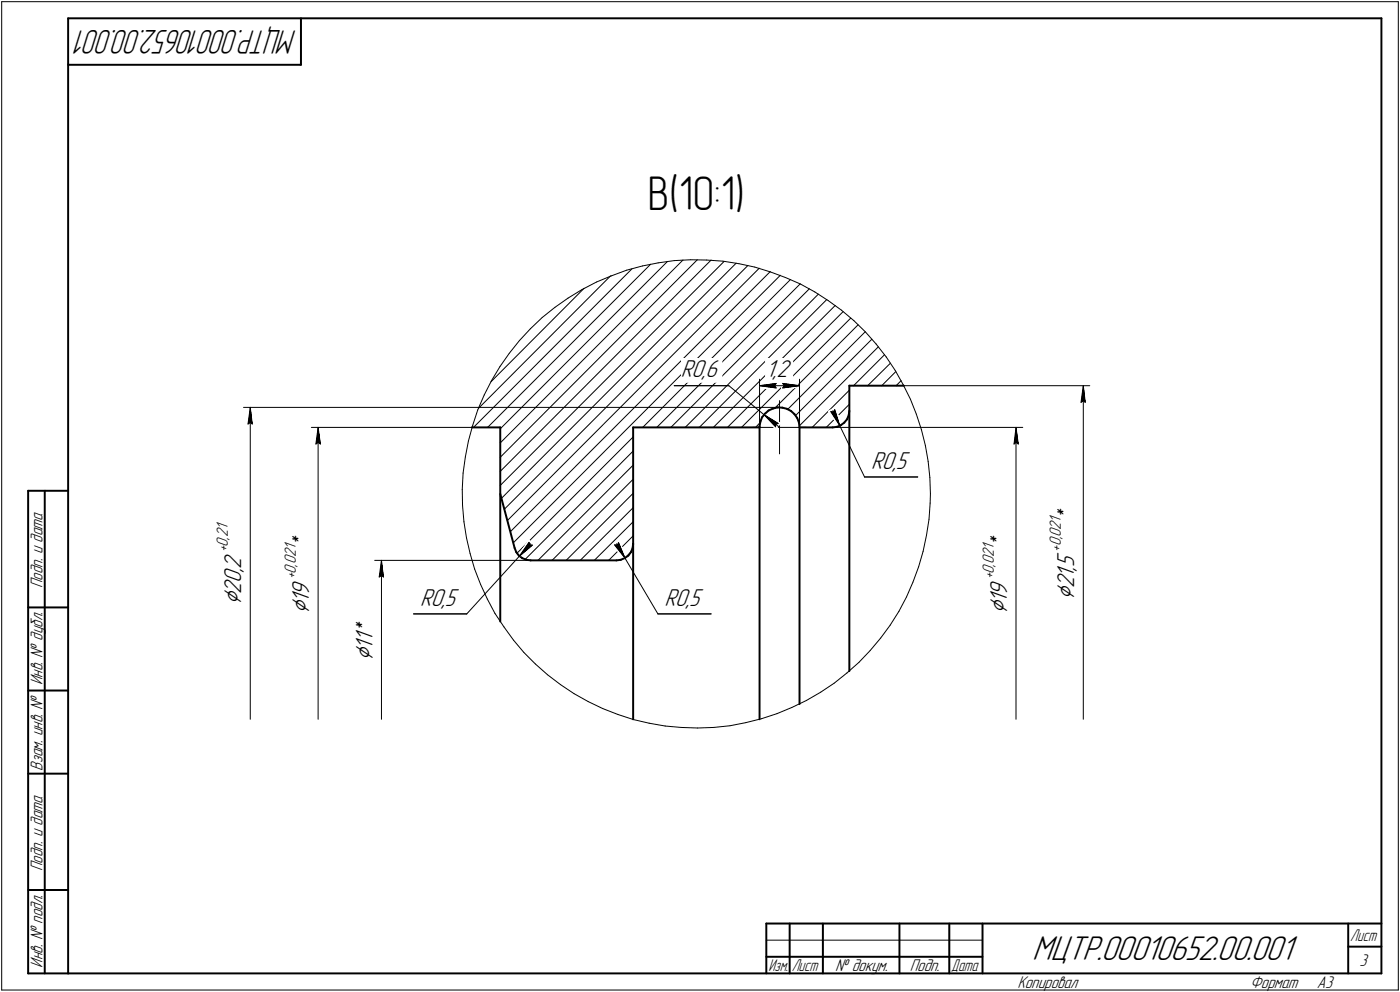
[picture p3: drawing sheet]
<svg xmlns="http://www.w3.org/2000/svg" width="421mm" height="298mm" viewBox="0 0 421 298" stroke-linecap="round" stroke-linejoin="round" font-family="sans-serif">
<defs><g id="words">
<text font-size="14.6" x="194.9" y="63">В(10:1)</text>
<text font-size="10.9" x="310.4" y="288.5">МЦТР.00010652.00.001</text>
<text font-size="10.8" x="89.3" y="9" transform="rotate(-180 89.3 9)">МЦТР.00010652.00.001</text>
<g font-size="8.5">
<text x="72.6" y="181.8" transform="rotate(-90 72.6 181.8)">Ç</text>
<text x="93" y="184.6" transform="rotate(-90 93 184.6)">Ç</text>
<text x="302.9" y="184.6" transform="rotate(-90 302.9 184.6)">Ç</text>
<text x="323.1" y="180.2" transform="rotate(-90 323.1 180.2)">Ç</text>
<text x="112.1" y="198.6" transform="rotate(-90 112.1 198.6)">Ç</text>
</g>
<g font-size="7.8">
<text x="204.8" y="113.4">R0,6</text>
<text x="230.3" y="113.4">1,2</text>
<text x="262" y="140.8">R0,5</text>
<text x="323.1" y="156.9" transform="rotate(-90 323.1 156.9)">*</text>
<text x="93" y="165" transform="rotate(-90 93 165)">*</text>
<text x="302.9" y="165" transform="rotate(-90 302.9 165)">*</text>
<text x="72.6" y="172" transform="rotate(-90 72.6 172)">,</text>
<text x="72.6" y="171" transform="rotate(-90 72.6 171)">2</text>
<text x="323.1" y="173.6" transform="rotate(-90 323.1 173.6)">1</text>
<text x="323.1" y="171.5" transform="rotate(-90 323.1 171.5)">,</text>
<text x="323.1" y="170.4" transform="rotate(-90 323.1 170.4)">5</text>
<text x="72.6" y="178.4" transform="rotate(-90 72.6 178.4)">2</text>
<text x="72.6" y="175.2" transform="rotate(-90 72.6 175.2)">0</text>
<text x="93" y="179" transform="rotate(-90 93 179)">9</text>
<text x="302.9" y="179" transform="rotate(-90 302.9 179)">9</text>
<text x="323.1" y="176.8" transform="rotate(-90 323.1 176.8)">2</text>
<text x="93" y="181.1" transform="rotate(-90 93 181.1)">1</text>
<text x="126.4" y="182">R0,5</text>
<text x="199.9" y="182">R0,5</text>
<text x="302.9" y="181.1" transform="rotate(-90 302.9 181.1)">1</text>
<text x="112.1" y="191" transform="rotate(-90 112.1 191)">*</text>
<text x="112.1" y="195.2" transform="rotate(-90 112.1 195.2)">1</text>
<text x="112.1" y="193.1" transform="rotate(-90 112.1 193.1)">1</text>
</g>
<g font-size="5.4">
<text x="12.8" y="176.7" transform="rotate(-90 12.8 176.7)">Подп. и дата</text>
<text x="12.8" y="205.8" transform="rotate(-90 12.8 205.8)">Инв. № дубл.</text>
<text x="12.8" y="231.6" transform="rotate(-90 12.8 231.6)">Взам. инв. №</text>
<text x="12.8" y="261.7" transform="rotate(-90 12.8 261.7)">Подп. и дата</text>
<text x="12.8" y="290.8" transform="rotate(-90 12.8 290.8)">Инв. № подл.</text>
<text x="251.2" y="291.8">№ докум.</text>
<text x="273.6" y="291.8">Подп.</text>
<text x="408.9" y="290.3">3</text>
<text x="306" y="296.8">Копировал</text>
<text x="376" y="296.8">Формат</text>
<text x="396" y="296.8">A3</text>
</g>
<g font-size="5.3">
<text x="406.1" y="282.8">Лист</text>
<text x="231.1" y="291.8">Изм.</text>
<text x="238.1" y="291.8">Лист</text>
<text x="286.1" y="291.8">Дата</text>
</g>
<g font-size="5.1">
<text x="68.5" y="161.5" transform="rotate(-90 68.5 161.5)">2</text>
<text x="68.5" y="159.4" transform="rotate(-90 68.5 159.4)">1</text>
<text x="319.1" y="161.4" transform="rotate(-90 319.1 161.4)">0</text>
<text x="319.1" y="159.3" transform="rotate(-90 319.1 159.3)">2</text>
<text x="319.1" y="157.1" transform="rotate(-90 319.1 157.1)">1</text>
<text x="68.5" y="166" transform="rotate(-90 68.5 166)">+</text>
<text x="68.5" y="164.3" transform="rotate(-90 68.5 164.3)">0</text>
<text x="68.5" y="162.2" transform="rotate(-90 68.5 162.2)">,</text>
<text x="89" y="167.4" transform="rotate(-90 89 167.4)">2</text>
<text x="89" y="165.3" transform="rotate(-90 89 165.3)">1</text>
<text x="298.9" y="167.4" transform="rotate(-90 298.9 167.4)">2</text>
<text x="298.9" y="165.3" transform="rotate(-90 298.9 165.3)">1</text>
<text x="319.1" y="165.9" transform="rotate(-90 319.1 165.9)">+</text>
<text x="319.1" y="164.2" transform="rotate(-90 319.1 164.2)">0</text>
<text x="319.1" y="162.1" transform="rotate(-90 319.1 162.1)">,</text>
<text x="89" y="172.4" transform="rotate(-90 89 172.4)">0</text>
<text x="89" y="170.2" transform="rotate(-90 89 170.2)">,</text>
<text x="89" y="169.5" transform="rotate(-90 89 169.5)">0</text>
<text x="298.9" y="172.4" transform="rotate(-90 298.9 172.4)">0</text>
<text x="298.9" y="170.2" transform="rotate(-90 298.9 170.2)">,</text>
<text x="298.9" y="169.5" transform="rotate(-90 298.9 169.5)">0</text>
<text x="89" y="174" transform="rotate(-90 89 174)">+</text>
<text x="298.9" y="174" transform="rotate(-90 298.9 174)">+</text>
</g>
</g></defs>
<g fill="none" stroke="#000" stroke-width=".59">
<path d="M20.5 5.5v287zM20.5 5.5h395zM20.5 19.5h70zM90.5 5.5v14zM415.5 5.5v287zM255.4 115.9h16.5zM255.4 115.9v85.8zM141.9 128.4h8.6zM150.5 128.4v58.4zM190.4 128.4v87.8zM190.4 128.4h38zM228.4 128.1v.3z"/>
<path d="M228.4 128.4v87.8zM228.7 126.7l-.3 1.4zM229.2 125.4l-.5 1.3zM230.1 124.3l1-.9zM230.1 124.3l-.9 1.1zM231.1 123.4l1.4-.6zM232.5 122.8l1.3-.4zM233.8 122.4l1.5 .1zM235.3 122.5l1.3 .4zM236.6 122.9l1.3 .6zM237.9 123.5l1 1zM238.9 124.5l.9 1.1z"/>
<path d="M239.8 125.6l.5 1.4zM240.3 127l.2 1.4zM240.5 128.4h9.9zM240.5 128.4v83.2zM250.4 128.4l1.3-.1zM251.7 128.3l1.2-.5zM252.9 127.8l1-.8zM254.8 126l-.9 1zM255.3 124.7l-.5 1.3zM255.4 123.4l-.1 1.3zM8.5 147.5v145zM8.5 147.5h12z"/>
<path d="M13.5 147.5v145zM150.5 148.4l4.3 16.3zM154.8 164.7l.5 1.2zM155.3 165.9l.7 1.1zM156 167l1.1 .7zM157.1 167.7l1.2 .5zM158.3 168.2l1.3 .2zM159.6 168.4h25.8zM185.4 168.4l1.3-.2zM186.7 168.2l1.2-.5zM187.9 167.7l1.1-.7zM189.7 165.9l-.7 1.1z"/>
<path d="M190.2 164.8l-.5 1.1zM190.4 163.5l-.2 1.3zM190.4 163.5h.1M8.5 182.5h12zM8.5 207.5h12zM8.5 232.5h12zM8.5 267.5h12zM230.5 277.5h185zM230.5 277.5v15zM237.5 277.5v15zM247.5 277.5v15zM270.5 277.5v15z"/>
<path d="M285.5 277.5v15zM295.5 277.5v15zM405.5 277.5v15zM8.5 292.5h12zM20.5 292.5h395zM230.5 287.5h7zM237.5 287.5h10zM247.5 287.5h23zM270.5 287.5h15zM285.5 287.5h10zM405.5 284.5h10z"/>
</g>
<g fill="none" stroke="#000" stroke-width=".3">
<path d="M.5 .5v297zM.5 .5h420zM420.5 .5v297zM193.2 79.9l4.8-.9zM198 79l4.8-.7zM202.8 78.3l4.9-.2zM207.7 78.1h4.8zM209.7 78.1l-59.2 59.3zM212.5 78.1l4.9 .4zM213.9 78.1l-63.4 63.5zM217.4 78.5l4.8 .7zM217.8 78.6l-67.3 67.3z"/>
<path d="M221.4 79.1l-70.6 70.7zM222.2 79.2l4.8 1.1zM159.5 98.8l3.6-3.4zM159.5 98.8l-3.3 3.6zM163.1 95.4l3.8-3zM166.9 92.4l4-2.8zM170.9 89.6l4.1-2.6zM175 87l4.4-2.2zM175.7 86.6l-28 28.1zM179.4 84.8l4.5-1.9zM183.6 82.9l-39.7 39.8zM183.9 82.9l4.6-1.7z"/>
<path d="M188.5 81.2l4.7-1.3zM227 80.3l4.6 1.4zM228.3 80.6l-75.7 75.9zM231.6 81.7l4.6 1.7zM234.7 82.7l-80.4 80.5zM236.2 83.4l4.5 1.9zM240.7 85.3l4.3 2.4zM245 87.7l4.1 2.6zM246.1 88.4l-40 40zM248.7 90l-38.4 38.4zM249.1 90.3l4 2.9zM253.1 93.2l3.7 3.2z"/>
<path d="M253.6 93.6l-34.8 34.8zM256.8 96.4l3.5 3.3zM260.3 99.7l3.2 3.7zM145.6 118.7l-1.9 4.5zM147.8 114.4l-2.2 4.3zM150.4 110.2l-2.6 4.2zM153.2 106.2l-2.8 4zM156.2 102.4l-3 3.8zM202.8 115.9h16.4zM219.2 115.9l10.6 8.7zM228.4 114v14.4zM228.4 115.9l5-.7z"/>
<path d="M228.4 115.9l5 .7zM228.4 115.9h12.1zM232.9 115.9l.5 .7zM233.4 115.2l-.5 .7zM235.4 116.6l5.1-.7zM235.4 115.2l.5 .7zM235.4 115.2l5.1 .7zM235.9 115.9l-.5 .7zM240.5 114v14.4zM256.7 115.9l9.3-9.3zM260.9 115.9l6.9-6.8zM263.5 103.4l3 3.9z"/>
<path d="M265.2 115.9l4.2-4.2zM266.5 107.3l2.7 4zM269.2 111.3l2.4 4.3zM271 114.4l-1.5 1.5zM271.6 115.6l2.2 4.4zM271.9 115.9h55.8zM273.8 120l1.8 4.5zM325.8 115.9l.6 5zM325.8 115.9l-.7 5zM325.8 115.9v100.3zM73.2 122.4h161.2zM74.6 127.4l.7-.5z"/>
<path d="M75.3 122.4l.6 5zM75.3 126.9l.6 .5zM75.3 122.4l-.7 5zM75.3 122.4v93.8zM93.6 128.4h48.3zM95 133.4l.7-.5zM95.7 128.4l.7 5zM95.7 132.9l.7 .5zM95.7 128.4l-.7 5zM95.7 128.4v87.8zM140 137.3l-.7 4.9zM140.9 132.5l-.9 4.8z"/>
<path d="M142.2 127.8l-1.3 4.7zM142.4 128.4l47.7-47.6zM143.7 123.2l-1.5 4.6zM146.6 128.4l49.1-49zM150.5 133.1l54.9-55zM150.5 128.9l50.2-50.3zM190.4 135.6l-32.5 32.5zM193.3 128.4l44.4-44.4zM197.5 128.4l43.1-43.1zM201.8 128.4l41.6-41.6zM214.5 128.4l36.7-36.6zM223 128.4l32.9-32.8z"/>
<path d="M226.4 128.4h8zM228.5 127.1l-1.3 1.3zM229.8 124.6l4.2 2.7zM229.8 124.6l3.5 3.7zM229.8 124.6l4.6 3.8zM233.1 122.6l25-25zM233.3 127.5l.7-.2zM233.3 127.5v.8zM234.4 128.4v8zM234.4 120.4v8zM234.4 128.4h8zM237 122.9l23.2-23.2z"/>
<path d="M239.3 124.9l22.9-23zM240.4 128l23.8-23.8zM244.3 128.4l11.1-11.1zM248.5 128.4l6.9-6.9zM249.9 123.7l2.7 4.2zM249.9 123.7l.7 .2zM250.4 128.4h57.2zM250.4 123.4l2.2 4.5zM251 123.1l-.4 .8zM251 123.1l1.6 4.8zM252.6 127.9l7.4 15.4zM275.6 124.5l1.5 4.6z"/>
<path d="M277.1 129.1l1.2 4.8zM278.3 133.9l.8 4.8zM279.1 138.7l.6 4.8zM305 133.4l.6-.5zM305.6 128.4l.6 5zM305.6 132.9l.6 .5zM305.6 128.4l-.6 5zM305.6 128.4v87.8zM325.1 120.9l.7-.5zM325.8 120.4l.6 .5zM139 147.1l.1 4.8zM139.1 151.9l.4 4.9z"/>
<path d="M139.3 142.2l-.3 4.9zM139.5 156.8l.8 4.8zM151.6 153.1l73.4-73.3zM153.5 159.8l78.1-78.2zM190.4 144l-24.4 24.4zM260 143.3h16zM279.4 156l-.8 4.9zM279.7 143.5l.1 4.9zM279.7 151.2l-.3 4.8zM279.8 148.4l-.1 2.8zM112.7 168.4h46.9zM114 173.4l.7-.5z"/>
<path d="M114.7 168.4l.6 5zM114.7 172.9l.6 .5zM114.7 168.4l-.7 5zM114.7 168.4v47.8zM140.3 161.6l1.1 4.8zM141.4 166.4l1.3 4.6zM142.7 171l1.8 4.6zM144.5 175.6l2.1 4.4zM155.4 166.3l35-35zM156.2 167.1l-15.8 17.4zM156.2 167.1l3.9-3.3zM159.1 163l-2.9 4.1z"/>
<path d="M159.1 163l.2 .8zM159.3 163.8h.8zM159.6 163.4l-3.4 3.7zM161.8 168.4l28.6-28.6zM170.3 168.4l20.1-20.1zM174.5 168.4l15.9-15.8zM178.7 168.4l11.7-11.6zM184.8 163.7l3.2 4zM184.8 163.7l.9 .1zM185.4 163.4l2.6 4.3zM186 163.1l-.3 .7zM186 163.1l2 4.6z"/>
<path d="M188 167.7l1.7-1.8zM188 167.7l9.9 16.8zM190.4 161l-7.4 7.4zM272.6 179.4l-2.3 4.3zM274.6 174.9l-2 4.5zM276.3 170.3l-1.7 4.6zM277.6 165.7l-1.3 4.6zM278.6 160.9l-1 4.8zM124.4 184.5h16zM146.6 180l2.2 4.3zM148.8 184.3l2.8 4.1zM151.6 188.4l2.8 4z"/>
<path d="M154.4 192.4l3.2 3.7zM157.6 196.1l3.4 3.5zM161 199.6l3.7 3.2zM197.9 184.5h16zM261.7 195.5l-3.4 3.6zM264.8 191.8l-3.1 3.7zM267.7 187.9l-2.9 3.9zM270.3 183.7l-2.6 4.2zM164.7 202.8l3.9 2.9zM168.6 205.7l4 2.7zM172.6 208.4l4.3 2.4zM176.9 210.8l4.4 2.1z"/>
<path d="M181.3 212.9l4.5 1.8zM185.8 214.7l4.7 1.5zM190.5 216.2l4.7 1.1zM195.2 217.3l4.9 .9zM200.1 218.2l4.8 .4zM204.9 218.6l4.9 .2zM209.8 218.8l4.8-.2zM214.6 218.6l4.9-.5zM219.5 218.1l4.8-.9zM224.3 217.2l4.7-1.2zM229 216l4.7-1.5zM233.7 214.5l4.5-1.9z"/>
<path d="M238.2 212.6l4.4-2.1zM242.6 210.5l4.2-2.5zM246.8 208l4.1-2.7zM250.9 205.3l3.8-3zM254.7 202.3l3.6-3.2zM.5 297.5h420zM230.5 282.5h65z"/>
</g>
<g fill="#fff" stroke="#fff" stroke-width=".3">
<path d="M194.9 51.8h29zM194.9 51.9h29zM194.9 52h29zM194.9 52.1h29zM194.9 52.2h29zM194.9 52.2h29zM194.9 52.3h29zM194.9 52.4h29zM194.9 52.5h29zM194.9 52.6h29zM194.9 52.7h29zM194.9 52.7h29zM194.9 52.8h29zM194.9 52.9h29zM194.9 53h29zM194.9 53.1h29zM194.9 53.2h29zM194.9 53.3h29zM194.9 53.3h29zM194.9 53.4h29zM194.9 53.5h29zM194.9 53.6h29zM194.9 53.7h29zM194.9 53.8h29zM194.9 53.8h29zM194.9 53.9h29zM194.9 54h29zM194.9 54.1h29zM194.9 54.2h29zM194.9 54.3h29zM194.9 54.4h29zM194.9 54.4h29zM194.9 54.5h29zM194.9 54.6h29zM194.9 54.7h29zM194.9 54.8h29zM194.9 54.9h29zM194.9 54.9h29zM194.9 55h29zM194.9 55.1h29zM194.9 55.2h29zM194.9 55.3h29zM194.9 55.4h29zM194.9 55.5h29zM194.9 55.5h29zM194.9 55.6h29zM194.9 55.7h29zM194.9 55.8h29zM194.9 55.9h29zM194.9 56h29zM194.9 56h29zM194.9 56.1h29zM194.9 56.2h29zM194.9 56.3h29zM194.9 56.4h29zM194.9 56.5h29zM194.9 56.6h29zM194.9 56.6h29zM194.9 56.7h29zM194.9 56.8h29zM194.9 56.9h29zM194.9 57h29zM194.9 57.1h29zM194.9 57.1h29zM194.9 57.2h29zM194.9 57.3h29zM194.9 57.4h29zM194.9 57.5h29zM194.9 57.6h29zM194.9 57.7h29zM194.9 57.7h29zM194.9 57.8h29zM194.9 57.9h29zM194.9 58h29zM194.9 58.1h29zM194.9 58.2h29zM194.9 58.3h29zM194.9 58.3h29zM194.9 58.4h29zM194.9 58.5h29zM194.9 58.6h29zM194.9 58.7h29zM194.9 58.8h29zM194.9 58.8h29zM194.9 58.9h29zM194.9 59h29zM194.9 59.1h29zM194.9 59.2h29zM194.9 59.3h29zM194.9 59.4h29zM194.9 59.4h29zM194.9 59.5h29zM194.9 59.6h29zM194.9 59.7h29zM194.9 59.8h29zM194.9 59.9h29zM194.9 59.9h29zM194.9 60h29zM194.9 60.1h29zM194.9 60.2h29zM194.9 60.3h29zM194.9 60.4h29zM194.9 60.5h29zM194.9 60.5h29zM194.9 60.6h29zM194.9 60.7h29zM194.9 60.8h29zM194.9 60.9h29zM194.9 61h29zM194.9 61h29zM194.9 61.1h29zM194.9 61.2h29zM194.9 61.3h29zM194.9 61.4h29zM194.9 61.5h29zM194.9 61.6h29zM194.9 61.6h29zM194.9 61.7h29zM194.9 61.8h29zM194.9 61.9h29zM194.9 62h29zM194.9 62.1h29zM194.9 62.1h29zM194.9 62.2h29zM194.9 62.3h29zM194.9 62.4h29zM194.9 62.5h29zM194.9 62.6h29zM194.9 62.7h29zM194.9 62.7h29zM194.9 62.8h29zM194.9 62.9h29zM194.9 63h29zM194.9 63.1h29zM194.9 63.2h29zM194.9 63.2h29zM194.9 63.3h29zM194.9 63.4h29zM194.9 63.5h29zM194.9 63.6h29zM194.9 63.7h29zM194.9 63.8h29zM194.9 63.8h29zM194.9 63.9h29zM194.9 64h29zM194.9 64.1h29zM194.9 64.2h29zM194.9 64.3h29zM194.9 64.3h29zM194.9 64.4h29zM194.9 64.5h29zM194.9 64.6h29zM194.9 64.7h29zM194.9 64.8h29zM194.9 64.9h29zM194.9 64.9h29zM194.9 65h29zM194.9 65.1h29zM194.9 65.2h29zM194.9 65.3h29zM194.9 65.4h29zM194.9 65.4h29zM194.9 65.5h29zM194.9 65.6h29zM194.9 65.7h29zM194.9 65.8h29zM194.9 65.9h29zM194.9 66h29z"/>
<path d="M230.3 107.8h8.2zM230.3 107.9h8.2zM230.3 107.9h8.2zM230.3 108h8.2zM230.3 108.1h8.2zM230.3 108.2h8.2zM230.3 108.3h8.2zM230.3 108.4h8.2zM230.3 108.5h8.2zM230.3 108.5h8.2zM230.3 108.6h8.2zM230.3 108.7h8.2zM230.3 108.8h8.2zM230.3 108.9h8.2zM230.3 109h8.2zM230.3 109.1h8.2zM230.3 109.1h8.2zM230.3 109.2h8.2zM230.3 109.3h8.2zM230.3 109.4h8.2zM230.3 109.5h8.2zM230.3 109.6h8.2zM230.3 109.6h8.2zM230.3 109.7h8.2zM230.3 109.8h8.2zM230.3 109.9h8.2zM230.3 110h8.2zM230.3 110.1h8.2zM230.3 110.2h8.2zM230.3 110.2h8.2zM230.3 110.3h8.2zM230.3 110.4h8.2zM230.3 110.5h8.2zM230.3 110.6h8.2zM230.3 110.7h8.2zM230.3 110.7h8.2zM230.3 110.8h8.2zM230.3 110.9h8.2zM230.3 111h8.2zM230.3 111.1h8.2zM230.3 111.2h8.2zM230.3 111.3h8.2zM230.3 111.3h8.2zM230.3 111.4h8.2zM230.3 111.5h8.2zM230.3 111.6h8.2zM230.3 111.7h8.2zM230.3 111.8h8.2zM230.3 111.8h8.2zM230.3 111.9h8.2zM230.3 112h8.2zM230.3 112.1h8.2zM230.3 112.2h8.2zM230.3 112.3h8.2zM230.3 112.4h8.2zM230.3 112.4h8.2zM230.3 112.5h8.2zM230.3 112.6h8.2zM230.3 112.7h8.2zM230.3 112.8h8.2zM230.3 112.9h8.2zM230.3 112.9h8.2zM230.3 113h8.2zM230.3 113.1h8.2zM230.3 113.2h8.2zM230.3 113.3h8.2zM230.3 113.4h8.2zM230.3 113.5h8.2zM230.3 113.5h8.2zM230.3 113.6h8.2zM230.3 113.7h8.2zM230.3 113.8h8.2zM230.3 113.9h8.2zM230.3 114h8.2zM230.3 114h8.2zM230.3 114.1h8.2zM230.3 114.2h8.2zM230.3 114.3h8.2zM230.3 114.4h8.2zM230.3 114.5h8.2zM230.3 114.6h8.2zM230.3 114.6h8.2zM230.3 114.7h8.2zM230.3 114.8h8.2z"/>
<path d="M233.3 114.8h.6zM232.5 114.9h1.4zM231.7 115h2.2zM231 115.1h2.9zM230.2 115.1h3.7zM230 115.2h3.9zM229.9 115.3h4zM229.6 115.4h4.3zM229.4 115.5h4.5zM229.3 115.6h4.6zM229 115.7h4.9zM228.9 115.7h5zM228.7 115.8h5.2zM228.4 115.9h5.5zM228.7 116h5.2zM228.9 116.1h5zM229 116.2h4.9zM229.3 116.2h4.6zM229.4 116.3h4.5zM229.6 116.4h4.3zM229.9 116.5h4zM230 116.6h3.9zM230.2 116.7h3.7zM230.9 116.8h3zM231.5 116.8h2.4zM232.1 116.9h1.8zM232.7 117h1.2zM233.3 117.1h.6z"/>
<path d="M234.9 114.8h.8zM234.9 114.9h1.6zM234.9 115h2.3zM234.9 115.1h3zM234.9 115.1h3.7zM234.9 115.2h3.9zM234.9 115.3h4.1zM234.9 115.4h4.4zM234.9 115.5h4.5zM234.9 115.6h4.8zM234.9 115.7h5zM234.9 115.7h5.2zM234.9 115.8h5.4zM234.9 115.9h5.6zM234.9 116h5.4zM234.9 116.1h5.2zM234.9 116.2h5zM234.9 116.2h4.8zM234.9 116.3h4.5zM234.9 116.4h4.4zM234.9 116.5h4.1zM234.9 116.6h3.9zM234.9 116.7h3.7zM234.9 116.8h3.1zM234.9 116.8h2.5zM234.9 116.9h1.9zM234.9 117h1.3zM234.9 117.1h.7z"/>
<path d="M229.9 124.7h.2zM230 124.8h.5zM230 124.9h.7zM230 125h1.1zM230 125.1h1.4zM230.1 125.1h1.5zM230.1 125.2h1.7zM230.2 125.3h1.8zM230.2 125.4h1.9zM230.3 125.5h1.9zM230.4 125.6h1.9zM230.4 125.6h2.1zM230.5 125.7h2.1zM230.5 125.8h2.2zM230.5 125.9h2.3zM230.5 126h2.5zM230.6 126.1h2.5zM230.6 126.2h2.7zM230.7 126.2h2.7zM230.7 126.3h2.8zM230.8 126.4h2.9zM230.9 126.5h2.9zM231 126.6h2.9zM231.1 126.7h2.9zM231.1 126.7h3.1zM231.2 126.8h3.1zM231.3 126.9h3.1zM231.4 127h3.1zM231.5 127.1h3.2zM231.6 127.2h3.2zM231.6 127.3h3.2zM231.7 127.3h3zM231.8 127.4h2.8zM231.9 127.5h2.6zM232 127.6h2.4zM232 127.7h2.4zM232.1 127.8h2.3zM232.2 127.8h2.1zM232.2 127.9h2zM232.3 128h1.8zM232.4 128.1h1.6zM232.5 128.2h1.5zM232.6 128.3h1.3zM232.7 128.4h1.1zM232.7 128.4h1.1zM232.8 128.5h.9zM232.9 128.6h.8zM233 128.7h.6zM233.1 128.8h.4zM233.2 128.9h.2z"/>
<path d="M204.8 107.8h12.4zM204.8 107.9h12.4zM204.8 107.9h12.4zM204.8 108h12.4zM204.8 108.1h12.4zM204.8 108.2h12.4zM204.8 108.3h12.4zM204.8 108.4h12.4zM204.8 108.5h12.4zM204.8 108.5h12.4zM204.8 108.6h12.4zM204.8 108.7h12.4zM204.8 108.8h12.4zM204.8 108.9h12.4zM204.8 109h12.4zM204.8 109.1h12.4zM204.8 109.1h12.4zM204.8 109.2h12.4zM204.8 109.3h12.4zM204.8 109.4h12.4zM204.8 109.5h12.4zM204.8 109.6h12.4zM204.8 109.6h12.4zM204.8 109.7h12.4zM204.8 109.8h12.4zM204.8 109.9h12.4zM204.8 110h12.4zM204.8 110.1h12.4zM204.8 110.2h12.4zM204.8 110.2h12.4zM204.8 110.3h12.4zM204.8 110.4h12.4zM204.8 110.5h12.4zM204.8 110.6h12.4zM204.8 110.7h12.4zM204.8 110.7h12.4zM204.8 110.8h12.4zM204.8 110.9h12.4zM204.8 111h12.4zM204.8 111.1h12.4zM204.8 111.2h12.4zM204.8 111.3h12.4zM204.8 111.3h12.4zM204.8 111.4h12.4zM204.8 111.5h12.4zM204.8 111.6h12.4zM204.8 111.7h12.4zM204.8 111.8h12.4zM204.8 111.8h12.4zM204.8 111.9h12.4zM204.8 112h12.4zM204.8 112.1h12.4zM204.8 112.2h12.4zM204.8 112.3h12.4zM204.8 112.4h12.4zM204.8 112.4h12.4zM204.8 112.5h12.4zM204.8 112.6h12.4zM204.8 112.7h12.4zM204.8 112.8h12.4zM204.8 112.9h12.4zM204.8 112.9h12.4zM204.8 113h12.4zM204.8 113.1h12.4zM204.8 113.2h12.4zM204.8 113.3h12.4zM204.8 113.4h12.4zM204.8 113.5h12.4zM204.8 113.5h12.4zM204.8 113.6h12.4zM204.8 113.7h12.4zM204.8 113.8h12.4zM204.8 113.9h12.4zM204.8 114h12.4zM204.8 114h12.4zM204.8 114.1h12.4zM204.8 114.2h12.4zM204.8 114.3h12.4zM204.8 114.4h12.4zM204.8 114.5h12.4zM204.8 114.6h12.4zM204.8 114.6h12.4zM204.8 114.7h12.4zM204.8 114.8h12.4z"/>
<path d="M251.1 122.5h.3zM251 122.6h.4zM250.8 122.7h.6zM250.6 122.8h.9zM250.4 122.9h1.1zM250.2 122.9h1.3zM250.1 123h1.4zM249.9 123.1h1.6zM249.8 123.2h1.7zM249.6 123.3h2zM249.4 123.4h2.2zM249.3 123.4h2.3zM249.1 123.5h2.6zM249.2 123.6h2.5zM249.3 123.7h2.4zM249.3 123.8h2.5zM249.3 123.9h2.5zM249.4 124h2.4zM249.4 124h2.5zM249.5 124.1h2.4zM249.6 124.2h2.3zM249.6 124.3h2.4zM249.7 124.4h2.3zM249.8 124.5h2.2zM249.8 124.5h2.3zM249.9 124.6h2.2zM249.9 124.7h2.2zM249.9 124.8h2.2zM250 124.9h2.1zM250.1 125h2zM250.1 125.1h2.1zM250.2 125.1h2zM250.2 125.2h2zM250.3 125.3h2zM250.4 125.4h1.9zM250.4 125.5h1.9zM250.4 125.6h2zM250.5 125.6h1.9zM250.5 125.7h1.9zM250.6 125.8h1.9zM250.7 125.9h1.8zM250.7 126h1.8zM250.8 126.1h1.8zM250.9 126.2h1.7zM250.9 126.2h1.7zM251 126.3h1.6zM251 126.4h1.6zM251 126.5h1.6zM251.1 126.6h1.5zM251.1 126.7h1.5zM251.3 126.7h1.3zM251.4 126.8h1.2zM251.5 126.9h1.1zM251.5 127h1.1zM251.6 127.1h1zM251.7 127.2h.9zM251.8 127.3h.8zM252 127.3h.6zM252.1 127.4h.5zM252.1 127.5h.5zM252.2 127.6h.4zM252.3 127.7h.3zM252.4 127.8h.2z"/>
<path d="M262 135.2h12.1zM262 135.3h12.1zM262 135.4h12.1zM262 135.5h12.1zM262 135.6h12.1zM262 135.6h12.1zM262 135.7h12.1zM262 135.8h12.1zM262 135.9h12.1zM262 136h12.1zM262 136.1h12.1zM262 136.1h12.1zM262 136.2h12.1zM262 136.3h12.1zM262 136.4h12.1zM262 136.5h12.1zM262 136.6h12.1zM262 136.7h12.1zM262 136.7h12.1zM262 136.8h12.1zM262 136.9h12.1zM262 137h12.1zM262 137.1h12.1zM262 137.2h12.1zM262 137.2h12.1zM262 137.3h12.1zM262 137.4h12.1zM262 137.5h12.1zM262 137.6h12.1zM262 137.7h12.1zM262 137.8h12.1zM262 137.8h12.1zM262 137.9h12.1zM262 138h12.1zM262 138.1h12.1zM262 138.2h12.1zM262 138.3h12.1zM262 138.3h12.1zM262 138.4h12.1zM262 138.5h12.1zM262 138.6h12.1zM262 138.7h12.1zM262 138.8h12.1zM262 138.9h12.1zM262 138.9h12.1zM262 139h12.1zM262 139.1h12.1zM262 139.2h12.1zM262 139.3h12.1zM262 139.4h12.1zM262 139.4h12.1zM262 139.5h12.1zM262 139.6h12.1zM262 139.7h12.1zM262 139.8h12.1zM262 139.9h12.1zM262 140h12.1zM262 140h12.1zM262 140.1h12.1zM262 140.2h12.1zM262 140.3h12.1zM262 140.4h12.1zM262 140.5h12.1zM262 140.5h12.1zM262 140.6h12.1zM262 140.7h12.1zM262 140.8h12.1zM262 140.9h12.1zM262 141h12.1zM262 141.1h12.1zM262 141.1h12.1zM262 141.2h12.1zM262 141.3h12.1zM262 141.4h12.1zM262 141.5h12.1zM262 141.6h12.1zM262 141.6h12.1zM262 141.7h12.1zM262 141.8h12.1zM262 141.9h12.1zM262 142h12.1zM262 142.1h12.1zM262 142.2h12.1zM262 142.2h12.1z"/>
<path d="M186.1 162.5h.2zM185.9 162.6h.4zM185.8 162.6h.6zM185.7 162.7h.7zM185.5 162.8h.9zM185.3 162.9h1.1zM185.2 163h1.3zM185.1 163.1h1.4zM184.9 163.2h1.7zM184.7 163.2h1.9zM184.6 163.3h2zM184.4 163.4h2.3zM184.2 163.5h2.5zM184.1 163.6h2.7zM184.1 163.7h2.7zM184.2 163.7h2.7zM184.3 163.8h2.6zM184.4 163.9h2.5zM184.4 164h2.5zM184.5 164.1h2.4zM184.6 164.2h2.4zM184.7 164.3h2.3zM184.7 164.3h2.4zM184.7 164.4h2.4zM184.8 164.5h2.4zM184.9 164.6h2.3zM185 164.7h2.3zM185.1 164.8h2.2zM185.1 164.8h2.3zM185.2 164.9h2.2zM185.3 165h2.1zM185.3 165.1h2.2zM185.4 165.2h2.1zM185.4 165.3h2.1zM185.5 165.4h2zM185.6 165.4h2zM185.7 165.5h1.9zM185.8 165.6h1.9zM185.8 165.7h1.9zM185.8 165.8h1.9zM185.9 165.9h1.9zM186 165.9h1.8zM186.1 166h1.7zM186.1 166.1h1.7zM186.2 166.2h1.6zM186.3 166.3h1.5zM186.4 166.4h1.4zM186.4 166.5h1.5zM186.4 166.5h1.5zM186.6 166.6h1.3zM186.7 166.7h1.2zM186.8 166.8h1.1zM186.9 166.9h1zM187 167h.9zM187.1 167h.8zM187.2 167.1h.8zM187.4 167.2h.6zM187.5 167.3h.5zM187.5 167.4h.5zM187.7 167.5h.3zM187.8 167.6h.2z"/>
<path d="M199.9 176.4h12zM199.9 176.4h12zM199.9 176.5h12zM199.9 176.6h12zM199.9 176.7h12zM199.9 176.8h12zM199.9 176.9h12zM199.9 177h12zM199.9 177h12zM199.9 177.1h12zM199.9 177.2h12zM199.9 177.3h12zM199.9 177.4h12zM199.9 177.5h12zM199.9 177.5h12zM199.9 177.6h12zM199.9 177.7h12zM199.9 177.8h12zM199.9 177.9h12zM199.9 178h12zM199.9 178.1h12zM199.9 178.1h12zM199.9 178.2h12zM199.9 178.3h12zM199.9 178.4h12zM199.9 178.5h12zM199.9 178.6h12zM199.9 178.6h12zM199.9 178.7h12zM199.9 178.8h12zM199.9 178.9h12zM199.9 179h12zM199.9 179.1h12zM199.9 179.2h12zM199.9 179.2h12zM199.9 179.3h12zM199.9 179.4h12zM199.9 179.5h12zM199.9 179.6h12zM199.9 179.7h12zM199.9 179.7h12zM199.9 179.8h12zM199.9 179.9h12zM199.9 180h12zM199.9 180.1h12zM199.9 180.2h12zM199.9 180.3h12zM199.9 180.3h12zM199.9 180.4h12zM199.9 180.5h12zM199.9 180.6h12zM199.9 180.7h12zM199.9 180.8h12zM199.9 180.8h12zM199.9 180.9h12zM199.9 181h12zM199.9 181.1h12zM199.9 181.2h12zM199.9 181.3h12zM199.9 181.4h12zM199.9 181.4h12zM199.9 181.5h12zM199.9 181.6h12zM199.9 181.7h12zM199.9 181.8h12zM199.9 181.9h12zM199.9 181.9h12zM199.9 182h12zM199.9 182.1h12zM199.9 182.2h12zM199.9 182.3h12zM199.9 182.4h12zM199.9 182.5h12zM199.9 182.5h12zM199.9 182.6h12zM199.9 182.7h12zM199.9 182.8h12zM199.9 182.9h12zM199.9 183h12zM199.9 183h12zM199.9 183.1h12zM199.9 183.2h12zM199.9 183.3h12zM199.9 183.4h12z"/>
<path d="M159 162.3h.2zM158.9 162.4h.4zM158.8 162.5h.5zM158.8 162.6h.6zM158.7 162.6h.8zM158.7 162.7h.9zM158.7 162.8h1zM158.6 162.9h1.2zM158.5 163h1.4zM158.5 163.1h1.4zM158.4 163.2h1.7zM158.3 163.2h1.9zM158.2 163.3h2.1zM158.2 163.4h2.2zM158.2 163.5h2.2zM158.1 163.6h2.4zM158.1 163.7h2.5zM158 163.7h2.7zM157.9 163.8h2.9zM157.9 163.9h3zM157.8 164h3zM157.7 164.1h3zM157.7 164.2h2.9zM157.6 164.3h2.9zM157.6 164.3h2.8zM157.5 164.4h2.8zM157.5 164.5h2.7zM157.4 164.6h2.7zM157.3 164.7h2.7zM157.3 164.8h2.6zM157.2 164.8h2.6zM157.1 164.9h2.6zM157.1 165h2.5zM157.1 165.1h2.3zM157 165.2h2.3zM156.9 165.3h2.4zM156.9 165.4h2.3zM156.9 165.4h2.2zM156.8 165.5h2.1zM156.8 165.6h2zM156.8 165.7h1.9zM156.7 165.8h2zM156.7 165.9h1.9zM156.7 165.9h1.7zM156.6 166h1.7zM156.6 166.1h1.6zM156.5 166.2h1.7zM156.5 166.3h1.5zM156.5 166.4h1.3zM156.5 166.5h1.1zM156.5 166.5h1zM156.5 166.6h.8zM156.4 166.7h.7zM156.4 166.8h.6zM156.4 166.9h.4zM156.3 167h.3zM156.3 167h.2z"/>
<path d="M126.4 176.4h12zM126.4 176.4h12zM126.4 176.5h12zM126.4 176.6h12zM126.4 176.7h12zM126.4 176.8h12zM126.4 176.9h12zM126.4 177h12zM126.4 177h12zM126.4 177.1h12zM126.4 177.2h12zM126.4 177.3h12zM126.4 177.4h12zM126.4 177.5h12zM126.4 177.5h12zM126.4 177.6h12zM126.4 177.7h12zM126.4 177.8h12zM126.4 177.9h12zM126.4 178h12zM126.4 178.1h12zM126.4 178.1h12zM126.4 178.2h12zM126.4 178.3h12zM126.4 178.4h12zM126.4 178.5h12zM126.4 178.6h12zM126.4 178.6h12zM126.4 178.7h12zM126.4 178.8h12zM126.4 178.9h12zM126.4 179h12zM126.4 179.1h12zM126.4 179.2h12zM126.4 179.2h12zM126.4 179.3h12zM126.4 179.4h12zM126.4 179.5h12zM126.4 179.6h12zM126.4 179.7h12zM126.4 179.7h12zM126.4 179.8h12zM126.4 179.9h12zM126.4 180h12zM126.4 180.1h12zM126.4 180.2h12zM126.4 180.3h12zM126.4 180.3h12zM126.4 180.4h12zM126.4 180.5h12zM126.4 180.6h12zM126.4 180.7h12zM126.4 180.8h12zM126.4 180.8h12zM126.4 180.9h12zM126.4 181h12zM126.4 181.1h12zM126.4 181.2h12zM126.4 181.3h12zM126.4 181.4h12zM126.4 181.4h12zM126.4 181.5h12zM126.4 181.6h12zM126.4 181.7h12zM126.4 181.8h12zM126.4 181.9h12zM126.4 181.9h12zM126.4 182h12zM126.4 182.1h12zM126.4 182.2h12zM126.4 182.3h12zM126.4 182.4h12zM126.4 182.5h12zM126.4 182.5h12zM126.4 182.6h12zM126.4 182.7h12zM126.4 182.8h12zM126.4 182.9h12zM126.4 183h12zM126.4 183h12zM126.4 183.1h12zM126.4 183.2h12zM126.4 183.3h12zM126.4 183.4h12z"/>
<path d="M295.1 160h9.5zM295.1 160.1h9.5zM295.1 160.2h9.5zM295.1 160.3h9.5zM295.1 160.4h9.5zM295.1 160.4h9.5zM295.1 160.5h9.5zM295.1 160.6h9.5zM295.1 160.7h9.5zM295.1 160.8h9.5zM295.1 160.9h9.5zM295.1 161h9.5zM295.1 161h9.5zM295.1 161.1h9.5zM295.1 161.2h9.5zM295.1 161.3h9.5zM295.1 161.4h9.5zM295.1 161.5h9.5zM295.1 161.5h9.5zM295.1 161.6h9.5zM295.1 161.7h9.5zM295.1 161.8h9.5zM295.1 161.9h9.5zM295.1 162h9.5zM295.1 162.1h9.5zM295.1 162.1h9.5zM295.1 162.2h9.5zM295.1 162.3h9.5zM295.1 162.4h9.5zM295.1 162.5h9.5zM295.1 162.6h9.5zM295.1 162.6h9.5zM295.1 162.7h9.5zM295.1 162.8h9.5zM295.1 162.9h9.5zM295.1 163h9.5zM295.1 163.1h9.5zM295.1 163.2h9.5zM295.1 163.2h9.5zM295.1 163.3h9.5zM295.1 163.4h9.5zM295.1 163.5h9.5zM295.1 163.6h9.5zM295.1 163.7h9.5zM295.1 163.7h9.5zM295.1 163.8h9.5zM295.1 163.9h9.5zM295.1 164h9.5zM295.1 164.1h9.5zM295.1 164.2h9.5zM295.1 164.3h9.5zM295.1 164.3h9.5zM295.1 164.4h9.5zM295.1 164.5h9.5zM295.1 164.6h9.5zM295.1 164.7h9.5zM295.1 164.8h9.5zM295.1 164.8h9.5zM295.1 164.9h9.5zM295.1 165h9.5zM295.1 165.1h9.5zM295.1 165.2h9.5zM295.1 165.3h9.5zM295.1 165.4h9.5zM295.1 165.4h9.5zM295.1 165.5h9.5zM295.1 165.6h9.5zM295.1 165.7h9.5zM295.1 165.8h9.5zM295.1 165.9h9.5zM295.1 165.9h9.5zM295.1 166h9.5zM295.1 166.1h9.5zM295.1 166.2h9.5zM295.1 166.3h9.5zM295.1 166.4h9.5zM295.1 166.5h9.5zM295.1 166.5h9.5zM295.1 166.6h9.5zM295.1 166.7h9.5zM295.1 166.8h9.5zM295.1 166.9h9.5zM295.1 167h9.5zM295.1 167h9.5zM295.1 167.1h9.5zM295.1 167.2h9.5zM295.1 167.3h9.5zM295.1 167.4h9.5zM295.1 167.5h9.5zM295.1 167.6h9.5zM295.1 167.6h9.5zM295.1 167.7h9.5zM295.1 167.8h9.5zM295.1 167.9h9.5zM295.1 168h9.5zM295.1 168.1h9.5zM295.1 168.1h9.5zM295.1 168.2h9.5zM295.1 168.3h9.5zM295.1 168.4h9.5zM295.1 168.5h9.5zM295.1 168.6h9.5zM295.1 168.7h9.5zM295.1 168.7h9.5zM295.1 168.8h9.5zM295.1 168.9h9.5zM295.1 169h9.5zM295.1 169.1h9.5zM295.1 169.2h9.5zM295.1 169.2h9.5zM295.1 169.3h9.5zM295.1 169.4h9.5zM295.1 169.5h9.5zM295.1 169.6h9.5zM295.1 169.7h9.5zM295.1 169.8h9.5zM295.1 169.8h9.5zM295.1 169.9h9.5zM295.1 170h9.5zM295.1 170.1h9.5zM295.1 170.2h9.5zM295.1 170.3h9.5zM295.1 170.3h9.5zM295.1 170.4h9.5zM295.1 170.5h9.5zM295.1 170.6h9.5zM295.1 170.7h9.5zM295.1 170.8h9.5zM295.1 170.9h9.5zM295.1 170.9h9.5zM295.1 171h9.5zM295.1 171.1h9.5zM295.1 171.2h9.5zM295.1 171.3h9.5zM295.1 171.4h9.5zM295.1 171.4h9.5zM295.1 171.5h9.5zM295.1 171.6h9.5zM295.1 171.7h9.5zM295.1 171.8h9.5zM295.1 171.9h9.5zM295.1 172h9.5zM295.1 172h9.5zM295.1 172.1h9.5zM295.1 172.2h9.5zM295.1 172.3h9.5zM295.1 172.4h9.5zM295.1 172.5h9.5zM295.1 172.6h9.5zM295.1 172.6h9.5zM295.1 172.7h9.5zM295.1 172.8h9.5zM295.1 172.9h9.5zM295.1 173h9.5zM295.1 173.1h9.5zM295.1 173.1h9.5zM295.1 173.2h9.5zM295.1 173.3h9.5zM295.1 173.4h9.5zM295.1 173.5h9.5zM295.1 173.6h9.5zM295.1 173.7h9.5zM295.1 173.7h9.5zM295.1 173.8h9.5zM295.1 173.9h9.5zM295.1 174h9.5zM295.1 174.1h9.5zM295.1 174.2h9.5zM295.1 174.2h9.5zM295.1 174.3h9.5zM295.1 174.4h9.5zM295.1 174.5h9.5zM295.1 174.6h9.5zM295.1 174.7h9.5zM295.1 174.8h9.5zM295.1 174.8h9.5zM295.1 174.9h9.5zM295.1 175h9.5zM295.1 175.1h9.5zM295.1 175.2h9.5zM295.1 175.3h9.5zM295.1 175.3h9.5zM295.1 175.4h9.5zM295.1 175.5h9.5zM295.1 175.6h9.5zM295.1 175.7h9.5zM295.1 175.8h9.5zM295.1 175.9h9.5zM295.1 175.9h9.5zM295.1 176h9.5zM295.1 176.1h9.5zM295.1 176.2h9.5zM295.1 176.3h9.5zM295.1 176.4h9.5zM295.1 176.4h9.5zM295.1 176.5h9.5zM295.1 176.6h9.5zM295.1 176.7h9.5zM295.1 176.8h9.5zM295.1 176.9h9.5zM295.1 177h9.5zM295.1 177h9.5zM295.1 177.1h9.5zM295.1 177.2h9.5zM295.1 177.3h9.5zM295.1 177.4h9.5zM295.1 177.5h9.5zM295.1 177.5h9.5zM295.1 177.6h9.5zM295.1 177.7h9.5zM295.1 177.8h9.5zM295.1 177.9h9.5zM295.1 178h9.5zM295.1 178.1h9.5zM295.1 178.1h9.5zM295.1 178.2h9.5zM295.1 178.3h9.5zM295.1 178.4h9.5zM295.1 178.5h9.5zM295.1 178.6h9.5zM295.1 178.6h9.5zM295.1 178.7h9.5zM295.1 178.8h9.5zM295.1 178.9h9.5zM295.1 179h9.5zM295.1 179.1h9.5zM295.1 179.2h9.5zM295.1 179.2h9.5zM295.1 179.3h9.5zM295.1 179.4h9.5zM295.1 179.5h9.5zM295.1 179.6h9.5zM295.1 179.7h9.5zM295.1 179.7h9.5zM295.1 179.8h9.5zM295.1 179.9h9.5zM295.1 180h9.5zM295.1 180.1h9.5zM295.1 180.2h9.5zM295.1 180.3h9.5zM295.1 180.3h9.5zM295.1 180.4h9.5zM295.1 180.5h9.5zM295.1 180.6h9.5zM295.1 180.7h9.5zM295.1 180.8h9.5zM295.1 180.8h9.5zM295.1 180.9h9.5zM295.1 181h9.5zM295.1 181.1h9.5zM295.1 181.2h9.5zM295.1 181.3h9.5zM295.1 181.4h9.5zM295.1 181.4h9.5zM295.1 181.5h9.5zM295.1 181.6h9.5zM295.1 181.7h9.5zM295.1 181.8h9.5zM295.1 181.9h9.5zM295.1 181.9h9.5zM295.1 182h9.5zM295.1 182.1h9.5zM295.1 182.2h9.5zM295.1 182.3h9.5zM295.1 182.4h9.5zM295.1 182.5h9.5zM295.1 182.5h9.5zM295.1 182.6h9.5zM295.1 182.7h9.5zM295.1 182.8h9.5zM295.1 182.9h9.5zM295.1 183h9.5zM295.1 183h9.5zM295.1 183.1h9.5zM295.1 183.2h9.5zM295.1 183.3h9.5zM295.1 183.4h9.5zM295.1 183.5h9.5zM295.1 183.6h9.5zM295.1 183.6h9.5zM295.1 183.7h9.5zM295.1 183.8h9.5zM295.1 183.9h9.5zM295.1 184h9.5zM295.1 184.1h9.5zM295.1 184.1h9.5zM295.1 184.2h9.5zM295.1 184.3h9.5zM295.1 184.4h9.5zM295.1 184.5h9.5z"/>
<path d="M305.5 128.7h.2zM305.5 128.8h.2zM305.5 128.9h.3zM305.4 128.9h.4zM305.4 129h.4zM305.3 129.1h.6zM305.3 129.2h.6zM305.3 129.3h.7zM305.2 129.4h.8zM305.2 129.5h.9zM305.2 129.5h.9zM305.1 129.6h1zM305.1 129.7h1.1zM305.1 129.8h1.1zM305.1 129.9h1.1zM305.1 130h1.1zM305 130h1.3zM305 130.1h1.3zM304.9 130.2h1.4zM304.9 130.3h1.5zM304.9 130.4h1.5zM304.9 130.5h1.5zM304.9 130.6h1.5zM304.9 130.6h1.5zM304.9 130.7h1.5zM304.9 130.8h1.5zM304.8 130.9h1.7zM304.8 131h1.7zM304.8 131.1h1.7zM304.8 131.1h1.7zM304.8 131.2h1.7zM304.8 131.3h1.7zM304.8 131.4h1.7zM304.7 131.5h1.9zM304.7 131.6h1.9zM304.7 131.7h1.9zM304.7 131.7h1.9zM304.7 131.8h1.9zM304.7 131.9h1.9zM304.7 132h1.9zM304.6 132.1h2zM304.6 132.2h2.1zM304.6 132.2h2.1zM304.6 132.3h2.1zM304.6 132.4h2.1zM304.6 132.5h2.1zM304.6 132.6h2.1zM304.6 132.7h2.1zM304.5 132.8h2.2zM304.5 132.8h2.2zM304.5 132.9h2.2zM304.5 133h2.2zM304.5 133.1h2.2zM304.5 133.2h2.2zM304.5 133.3h2.2zM304.5 133.3h2.3zM304.5 133.4h2.3zM304.5 133.5h2.3zM304.5 133.6h2.3zM304.5 133.7h2.3zM304.5 133.8h2.3zM304.5 133.9h2.3z"/>
<path d="M315.3 151.9h9.5zM315.3 152h9.5zM315.3 152.1h9.5zM315.3 152.1h9.5zM315.3 152.2h9.5zM315.3 152.3h9.5zM315.3 152.4h9.5zM315.3 152.5h9.5zM315.3 152.6h9.5zM315.3 152.7h9.5zM315.3 152.7h9.5zM315.3 152.8h9.5zM315.3 152.9h9.5zM315.3 153h9.5zM315.3 153.1h9.5zM315.3 153.2h9.5zM315.3 153.2h9.5zM315.3 153.3h9.5zM315.3 153.4h9.5zM315.3 153.5h9.5zM315.3 153.6h9.5zM315.3 153.7h9.5zM315.3 153.8h9.5zM315.3 153.8h9.5zM315.3 153.9h9.5zM315.3 154h9.5zM315.3 154.1h9.5zM315.3 154.2h9.5zM315.3 154.3h9.5zM315.3 154.3h9.5zM315.3 154.4h9.5zM315.3 154.5h9.5zM315.3 154.6h9.5zM315.3 154.7h9.5zM315.3 154.8h9.5zM315.3 154.9h9.5zM315.3 154.9h9.5zM315.3 155h9.5zM315.3 155.1h9.5zM315.3 155.2h9.5zM315.3 155.3h9.5zM315.3 155.4h9.5zM315.3 155.4h9.5zM315.3 155.5h9.5zM315.3 155.6h9.5zM315.3 155.7h9.5zM315.3 155.8h9.5zM315.3 155.9h9.5zM315.3 156h9.5zM315.3 156h9.5zM315.3 156.1h9.5zM315.3 156.2h9.5zM315.3 156.3h9.5zM315.3 156.4h9.5zM315.3 156.5h9.5zM315.3 156.5h9.5zM315.3 156.6h9.5zM315.3 156.7h9.5zM315.3 156.8h9.5zM315.3 156.9h9.5zM315.3 157h9.5zM315.3 157.1h9.5zM315.3 157.1h9.5zM315.3 157.2h9.5zM315.3 157.3h9.5zM315.3 157.4h9.5zM315.3 157.5h9.5zM315.3 157.6h9.5zM315.3 157.6h9.5zM315.3 157.7h9.5zM315.3 157.8h9.5zM315.3 157.9h9.5zM315.3 158h9.5zM315.3 158.1h9.5zM315.3 158.2h9.5zM315.3 158.2h9.5zM315.3 158.3h9.5zM315.3 158.4h9.5zM315.3 158.5h9.5zM315.3 158.6h9.5zM315.3 158.7h9.5zM315.3 158.7h9.5zM315.3 158.8h9.5zM315.3 158.9h9.5zM315.3 159h9.5zM315.3 159.1h9.5zM315.3 159.2h9.5zM315.3 159.3h9.5zM315.3 159.3h9.5zM315.3 159.4h9.5zM315.3 159.5h9.5zM315.3 159.6h9.5zM315.3 159.7h9.5zM315.3 159.8h9.5zM315.3 159.9h9.5zM315.3 159.9h9.5zM315.3 160h9.5zM315.3 160.1h9.5zM315.3 160.2h9.5zM315.3 160.3h9.5zM315.3 160.4h9.5zM315.3 160.4h9.5zM315.3 160.5h9.5zM315.3 160.6h9.5zM315.3 160.7h9.5zM315.3 160.8h9.5zM315.3 160.9h9.5zM315.3 161h9.5zM315.3 161h9.5zM315.3 161.1h9.5zM315.3 161.2h9.5zM315.3 161.3h9.5zM315.3 161.4h9.5zM315.3 161.5h9.5zM315.3 161.5h9.5zM315.3 161.6h9.5zM315.3 161.7h9.5zM315.3 161.8h9.5zM315.3 161.9h9.5zM315.3 162h9.5zM315.3 162.1h9.5zM315.3 162.1h9.5zM315.3 162.2h9.5zM315.3 162.3h9.5zM315.3 162.4h9.5zM315.3 162.5h9.5zM315.3 162.6h9.5zM315.3 162.6h9.5zM315.3 162.7h9.5zM315.3 162.8h9.5zM315.3 162.9h9.5zM315.3 163h9.5zM315.3 163.1h9.5zM315.3 163.2h9.5zM315.3 163.2h9.5zM315.3 163.3h9.5zM315.3 163.4h9.5zM315.3 163.5h9.5zM315.3 163.6h9.5zM315.3 163.7h9.5zM315.3 163.7h9.5zM315.3 163.8h9.5zM315.3 163.9h9.5zM315.3 164h9.5zM315.3 164.1h9.5zM315.3 164.2h9.5zM315.3 164.3h9.5zM315.3 164.3h9.5zM315.3 164.4h9.5zM315.3 164.5h9.5zM315.3 164.6h9.5zM315.3 164.7h9.5zM315.3 164.8h9.5zM315.3 164.8h9.5zM315.3 164.9h9.5zM315.3 165h9.5zM315.3 165.1h9.5zM315.3 165.2h9.5zM315.3 165.3h9.5zM315.3 165.4h9.5zM315.3 165.4h9.5zM315.3 165.5h9.5zM315.3 165.6h9.5zM315.3 165.7h9.5zM315.3 165.8h9.5zM315.3 165.9h9.5zM315.3 165.9h9.5zM315.3 166h9.5zM315.3 166.1h9.5zM315.3 166.2h9.5zM315.3 166.3h9.5zM315.3 166.4h9.5zM315.3 166.5h9.5zM315.3 166.5h9.5zM315.3 166.6h9.5zM315.3 166.7h9.5zM315.3 166.8h9.5zM315.3 166.9h9.5zM315.3 167h9.5zM315.3 167h9.5zM315.3 167.1h9.5zM315.3 167.2h9.5zM315.3 167.3h9.5zM315.3 167.4h9.5zM315.3 167.5h9.5zM315.3 167.6h9.5zM315.3 167.6h9.5zM315.3 167.7h9.5zM315.3 167.8h9.5zM315.3 167.9h9.5zM315.3 168h9.5zM315.3 168.1h9.5zM315.3 168.1h9.5zM315.3 168.2h9.5zM315.3 168.3h9.5zM315.3 168.4h9.5zM315.3 168.5h9.5zM315.3 168.6h9.5zM315.3 168.7h9.5zM315.3 168.7h9.5zM315.3 168.8h9.5zM315.3 168.9h9.5zM315.3 169h9.5zM315.3 169.1h9.5zM315.3 169.2h9.5zM315.3 169.2h9.5zM315.3 169.3h9.5zM315.3 169.4h9.5zM315.3 169.5h9.5zM315.3 169.6h9.5zM315.3 169.7h9.5zM315.3 169.8h9.5zM315.3 169.8h9.5zM315.3 169.9h9.5zM315.3 170h9.5zM315.3 170.1h9.5zM315.3 170.2h9.5zM315.3 170.3h9.5zM315.3 170.3h9.5zM315.3 170.4h9.5zM315.3 170.5h9.5zM315.3 170.6h9.5zM315.3 170.7h9.5zM315.3 170.8h9.5zM315.3 170.9h9.5zM315.3 170.9h9.5zM315.3 171h9.5zM315.3 171.1h9.5zM315.3 171.2h9.5zM315.3 171.3h9.5zM315.3 171.4h9.5zM315.3 171.4h9.5zM315.3 171.5h9.5zM315.3 171.6h9.5zM315.3 171.7h9.5zM315.3 171.8h9.5zM315.3 171.9h9.5zM315.3 172h9.5zM315.3 172h9.5zM315.3 172.1h9.5zM315.3 172.2h9.5zM315.3 172.3h9.5zM315.3 172.4h9.5zM315.3 172.5h9.5zM315.3 172.6h9.5zM315.3 172.6h9.5zM315.3 172.7h9.5zM315.3 172.8h9.5zM315.3 172.9h9.5zM315.3 173h9.5zM315.3 173.1h9.5zM315.3 173.1h9.5zM315.3 173.2h9.5zM315.3 173.3h9.5zM315.3 173.4h9.5zM315.3 173.5h9.5zM315.3 173.6h9.5zM315.3 173.7h9.5zM315.3 173.7h9.5zM315.3 173.8h9.5zM315.3 173.9h9.5zM315.3 174h9.5zM315.3 174.1h9.5zM315.3 174.2h9.5zM315.3 174.2h9.5zM315.3 174.3h9.5zM315.3 174.4h9.5zM315.3 174.5h9.5zM315.3 174.6h9.5zM315.3 174.7h9.5zM315.3 174.8h9.5zM315.3 174.8h9.5zM315.3 174.9h9.5zM315.3 175h9.5zM315.3 175.1h9.5zM315.3 175.2h9.5zM315.3 175.3h9.5zM315.3 175.3h9.5zM315.3 175.4h9.5zM315.3 175.5h9.5zM315.3 175.6h9.5zM315.3 175.7h9.5zM315.3 175.8h9.5zM315.3 175.9h9.5zM315.3 175.9h9.5zM315.3 176h9.5zM315.3 176.1h9.5zM315.3 176.2h9.5zM315.3 176.3h9.5zM315.3 176.4h9.5zM315.3 176.4h9.5zM315.3 176.5h9.5zM315.3 176.6h9.5zM315.3 176.7h9.5zM315.3 176.8h9.5zM315.3 176.9h9.5zM315.3 177h9.5zM315.3 177h9.5zM315.3 177.1h9.5zM315.3 177.2h9.5zM315.3 177.3h9.5zM315.3 177.4h9.5zM315.3 177.5h9.5zM315.3 177.5h9.5zM315.3 177.6h9.5zM315.3 177.7h9.5zM315.3 177.8h9.5zM315.3 177.9h9.5zM315.3 178h9.5zM315.3 178.1h9.5zM315.3 178.1h9.5zM315.3 178.2h9.5zM315.3 178.3h9.5zM315.3 178.4h9.5zM315.3 178.5h9.5zM315.3 178.6h9.5zM315.3 178.6h9.5zM315.3 178.7h9.5zM315.3 178.8h9.5zM315.3 178.9h9.5zM315.3 179h9.5zM315.3 179.1h9.5zM315.3 179.2h9.5zM315.3 179.2h9.5zM315.3 179.3h9.5zM315.3 179.4h9.5zM315.3 179.5h9.5zM315.3 179.6h9.5zM315.3 179.7h9.5zM315.3 179.7h9.5zM315.3 179.8h9.5zM315.3 179.9h9.5zM315.3 180h9.5zM315.3 180.1h9.5zM315.3 180.2h9.5z"/>
<path d="M325.7 116.2h.3zM325.7 116.2h.3zM325.6 116.3h.4zM325.6 116.4h.5zM325.5 116.5h.6zM325.5 116.6h.6zM325.5 116.7h.6zM325.5 116.8h.6zM325.5 116.8h.7zM325.4 116.9h.8zM325.4 117h.8zM325.3 117.1h1zM325.3 117.2h1zM325.3 117.3h1.1zM325.2 117.3h1.2zM325.2 117.4h1.2zM325.1 117.5h1.4zM325.1 117.6h1.4zM325 117.7h1.5zM325 117.8h1.6zM325 117.9h1.6zM325 117.9h1.6zM325 118h1.6zM325 118.1h1.6zM325 118.2h1.6zM325 118.3h1.6zM325 118.4h1.6zM325 118.4h1.6zM325 118.5h1.6zM325 118.6h1.6zM325 118.7h1.6zM325 118.8h1.6zM325 118.9h1.6zM324.9 119h1.8zM324.9 119h1.8zM324.9 119.1h1.8zM324.9 119.2h1.8zM324.9 119.3h1.8zM324.9 119.4h1.8zM324.9 119.5h1.8zM324.8 119.5h1.9zM324.8 119.6h2zM324.8 119.7h2zM324.8 119.8h2zM324.8 119.9h2zM324.8 120h2zM324.8 120.1h2zM324.8 120.1h2zM324.7 120.2h2.2zM324.7 120.3h2.2zM324.7 120.4h2.2zM324.7 120.5h2.2zM324.7 120.6h2.2zM324.7 120.6h2.2zM324.7 120.7h2.2zM324.6 120.8h2.4zM324.6 120.9h2.4zM324.6 121h2.4zM324.6 121.1h2.4zM324.6 121.2h2.4zM324.6 121.2h2.4zM324.6 121.3h2.4z"/>
<path d="M106.4 185.9h7.3zM106.4 186h7.3zM106.4 186.1h7.3zM106.4 186.2h7.3zM106.4 186.3h7.3zM106.4 186.4h7.3zM106.4 186.4h7.3zM106.4 186.5h7.3zM106.4 186.6h7.3zM106.4 186.7h7.3zM106.4 186.8h7.3zM106.4 186.9h7.3zM106.4 186.9h7.3zM106.4 187h7.3zM106.4 187.1h7.3zM106.4 187.2h7.3zM106.4 187.3h7.3zM106.4 187.4h7.3zM106.4 187.5h7.3zM106.4 187.5h7.3zM106.4 187.6h7.3zM106.4 187.7h7.3zM106.4 187.8h7.3zM106.4 187.9h7.3zM106.4 188h7.3zM106.4 188h7.3zM106.4 188.1h7.3zM106.4 188.2h7.3zM106.4 188.3h7.3zM106.4 188.4h7.3zM106.4 188.5h7.3zM106.4 188.6h7.3zM106.4 188.6h7.3zM106.4 188.7h7.3zM106.4 188.8h7.3zM106.4 188.9h7.3zM106.4 189h7.3zM106.4 189.1h7.3zM106.4 189.1h7.3zM106.4 189.2h7.3zM106.4 189.3h7.3zM106.4 189.4h7.3zM106.4 189.5h7.3zM106.4 189.6h7.3zM106.4 189.7h7.3zM106.4 189.7h7.3zM106.4 189.8h7.3zM106.4 189.9h7.3zM106.4 190h7.3zM106.4 190.1h7.3zM106.4 190.2h7.3zM106.4 190.2h7.3zM106.4 190.3h7.3zM106.4 190.4h7.3zM106.4 190.5h7.3zM106.4 190.6h7.3zM106.4 190.7h7.3zM106.4 190.8h7.3zM106.4 190.8h7.3zM106.4 190.9h7.3zM106.4 191h7.3zM106.4 191.1h7.3zM106.4 191.2h7.3zM106.4 191.3h7.3zM106.4 191.3h7.3zM106.4 191.4h7.3zM106.4 191.5h7.3zM106.4 191.6h7.3zM106.4 191.7h7.3zM106.4 191.8h7.3zM106.4 191.9h7.3zM106.4 191.9h7.3zM106.4 192h7.3zM106.4 192.1h7.3zM106.4 192.2h7.3zM106.4 192.3h7.3zM106.4 192.4h7.3zM106.4 192.4h7.3zM106.4 192.5h7.3zM106.4 192.6h7.3zM106.4 192.7h7.3zM106.4 192.8h7.3zM106.4 192.9h7.3zM106.4 193h7.3zM106.4 193h7.3zM106.4 193.1h7.3zM106.4 193.2h7.3zM106.4 193.3h7.3zM106.4 193.4h7.3zM106.4 193.5h7.3zM106.4 193.5h7.3zM106.4 193.6h7.3zM106.4 193.7h7.3zM106.4 193.8h7.3zM106.4 193.9h7.3zM106.4 194h7.3zM106.4 194.1h7.3zM106.4 194.1h7.3zM106.4 194.2h7.3zM106.4 194.3h7.3zM106.4 194.4h7.3zM106.4 194.5h7.3zM106.4 194.6h7.3zM106.4 194.6h7.3zM106.4 194.7h7.3zM106.4 194.8h7.3zM106.4 194.9h7.3zM106.4 195h7.3zM106.4 195.1h7.3zM106.4 195.2h7.3zM106.4 195.2h7.3zM106.4 195.3h7.3zM106.4 195.4h7.3zM106.4 195.5h7.3zM106.4 195.6h7.3zM106.4 195.7h7.3zM106.4 195.7h7.3zM106.4 195.8h7.3zM106.4 195.9h7.3zM106.4 196h7.3zM106.4 196.1h7.3zM106.4 196.2h7.3zM106.4 196.3h7.3zM106.4 196.3h7.3zM106.4 196.4h7.3zM106.4 196.5h7.3zM106.4 196.6h7.3zM106.4 196.7h7.3zM106.4 196.8h7.3zM106.4 196.8h7.3zM106.4 196.9h7.3zM106.4 197h7.3zM106.4 197.1h7.3zM106.4 197.2h7.3zM106.4 197.3h7.3zM106.4 197.4h7.3zM106.4 197.4h7.3zM106.4 197.5h7.3zM106.4 197.6h7.3zM106.4 197.7h7.3zM106.4 197.8h7.3zM106.4 197.9h7.3zM106.4 198h7.3zM106.4 198h7.3zM106.4 198.1h7.3zM106.4 198.2h7.3zM106.4 198.3h7.3zM106.4 198.4h7.3zM106.4 198.5h7.3zM106.4 198.5h7.3z"/>
<path d="M114.6 168.7h.3zM114.6 168.7h.3zM114.6 168.8h.3zM114.6 168.9h.4zM114.5 169h.5zM114.5 169.1h.6zM114.5 169.2h.6zM114.4 169.2h.7zM114.4 169.3h.7zM114.3 169.4h.8zM114.3 169.5h.8zM114.2 169.6h1zM114.2 169.7h1zM114.2 169.8h1.1zM114.1 169.8h1.2zM114.1 169.9h1.2zM114 170h1.4zM114 170.1h1.4zM114 170.2h1.4zM114 170.3h1.5zM114 170.3h1.5zM114 170.4h1.5zM114 170.5h1.5zM114 170.6h1.5zM114 170.7h1.5zM114 170.8h1.5zM113.9 170.9h1.7zM113.9 170.9h1.7zM113.9 171h1.7zM113.9 171.1h1.7zM113.9 171.2h1.7zM113.9 171.3h1.7zM113.9 171.4h1.7zM113.8 171.4h1.9zM113.8 171.5h1.9zM113.8 171.6h1.9zM113.8 171.7h1.9zM113.8 171.8h1.9zM113.8 171.9h1.9zM113.8 172h1.9zM113.7 172h2zM113.7 172.1h2zM113.7 172.2h2zM113.7 172.3h2zM113.7 172.4h2zM113.7 172.5h2zM113.7 172.6h2zM113.7 172.6h2zM113.6 172.7h2.2zM113.6 172.8h2.2zM113.6 172.9h2.2zM113.6 173h2.2zM113.6 173.1h2.2zM113.6 173.1h2.2zM113.6 173.2h2.2zM113.5 173.3h2.4zM113.5 173.4h2.4zM113.5 173.5h2.4zM113.5 173.6h2.4zM113.5 173.7h2.4zM113.5 173.7h2.4zM113.5 173.8h2.4z"/>
<path d="M85.3 160h9.4zM85.3 160.1h9.4zM85.3 160.2h9.4zM85.3 160.3h9.4zM85.3 160.4h9.4zM85.3 160.4h9.4zM85.3 160.5h9.4zM85.3 160.6h9.4zM85.3 160.7h9.4zM85.3 160.8h9.4zM85.3 160.9h9.4zM85.3 161h9.4zM85.3 161h9.4zM85.3 161.1h9.4zM85.3 161.2h9.4zM85.3 161.3h9.4zM85.3 161.4h9.4zM85.3 161.5h9.4zM85.3 161.5h9.4zM85.3 161.6h9.4zM85.3 161.7h9.4zM85.3 161.8h9.4zM85.3 161.9h9.4zM85.3 162h9.4zM85.3 162.1h9.4zM85.3 162.1h9.4zM85.3 162.2h9.4zM85.3 162.3h9.4zM85.3 162.4h9.4zM85.3 162.5h9.4zM85.3 162.6h9.4zM85.3 162.6h9.4zM85.3 162.7h9.4zM85.3 162.8h9.4zM85.3 162.9h9.4zM85.3 163h9.4zM85.3 163.1h9.4zM85.3 163.2h9.4zM85.3 163.2h9.4zM85.3 163.3h9.4zM85.3 163.4h9.4zM85.3 163.5h9.4zM85.3 163.6h9.4zM85.3 163.7h9.4zM85.3 163.7h9.4zM85.3 163.8h9.4zM85.3 163.9h9.4zM85.3 164h9.4zM85.3 164.1h9.4zM85.3 164.2h9.4zM85.3 164.3h9.4zM85.3 164.3h9.4zM85.3 164.4h9.4zM85.3 164.5h9.4zM85.3 164.6h9.4zM85.3 164.7h9.4zM85.3 164.8h9.4zM85.3 164.8h9.4zM85.3 164.9h9.4zM85.3 165h9.4zM85.3 165.1h9.4zM85.3 165.2h9.4zM85.3 165.3h9.4zM85.3 165.4h9.4zM85.3 165.4h9.4zM85.3 165.5h9.4zM85.3 165.6h9.4zM85.3 165.7h9.4zM85.3 165.8h9.4zM85.3 165.9h9.4zM85.3 165.9h9.4zM85.3 166h9.4zM85.3 166.1h9.4zM85.3 166.2h9.4zM85.3 166.3h9.4zM85.3 166.4h9.4zM85.3 166.5h9.4zM85.3 166.5h9.4zM85.3 166.6h9.4zM85.3 166.7h9.4zM85.3 166.8h9.4zM85.3 166.9h9.4zM85.3 167h9.4zM85.3 167h9.4zM85.3 167.1h9.4zM85.3 167.2h9.4zM85.3 167.3h9.4zM85.3 167.4h9.4zM85.3 167.5h9.4zM85.3 167.6h9.4zM85.3 167.6h9.4zM85.3 167.7h9.4zM85.3 167.8h9.4zM85.3 167.9h9.4zM85.3 168h9.4zM85.3 168.1h9.4zM85.3 168.1h9.4zM85.3 168.2h9.4zM85.3 168.3h9.4zM85.3 168.4h9.4zM85.3 168.5h9.4zM85.3 168.6h9.4zM85.3 168.7h9.4zM85.3 168.7h9.4zM85.3 168.8h9.4zM85.3 168.9h9.4zM85.3 169h9.4zM85.3 169.1h9.4zM85.3 169.2h9.4zM85.3 169.2h9.4zM85.3 169.3h9.4zM85.3 169.4h9.4zM85.3 169.5h9.4zM85.3 169.6h9.4zM85.3 169.7h9.4zM85.3 169.8h9.4zM85.3 169.8h9.4zM85.3 169.9h9.4zM85.3 170h9.4zM85.3 170.1h9.4zM85.3 170.2h9.4zM85.3 170.3h9.4zM85.3 170.3h9.4zM85.3 170.4h9.4zM85.3 170.5h9.4zM85.3 170.6h9.4zM85.3 170.7h9.4zM85.3 170.8h9.4zM85.3 170.9h9.4zM85.3 170.9h9.4zM85.3 171h9.4zM85.3 171.1h9.4zM85.3 171.2h9.4zM85.3 171.3h9.4zM85.3 171.4h9.4zM85.3 171.4h9.4zM85.3 171.5h9.4zM85.3 171.6h9.4zM85.3 171.7h9.4zM85.3 171.8h9.4zM85.3 171.9h9.4zM85.3 172h9.4zM85.3 172h9.4zM85.3 172.1h9.4zM85.3 172.2h9.4zM85.3 172.3h9.4zM85.3 172.4h9.4zM85.3 172.5h9.4zM85.3 172.6h9.4zM85.3 172.6h9.4zM85.3 172.7h9.4zM85.3 172.8h9.4zM85.3 172.9h9.4zM85.3 173h9.4zM85.3 173.1h9.4zM85.3 173.1h9.4zM85.3 173.2h9.4zM85.3 173.3h9.4zM85.3 173.4h9.4zM85.3 173.5h9.4zM85.3 173.6h9.4zM85.3 173.7h9.4zM85.3 173.7h9.4zM85.3 173.8h9.4zM85.3 173.9h9.4zM85.3 174h9.4zM85.3 174.1h9.4zM85.3 174.2h9.4zM85.3 174.2h9.4zM85.3 174.3h9.4zM85.3 174.4h9.4zM85.3 174.5h9.4zM85.3 174.6h9.4zM85.3 174.7h9.4zM85.3 174.8h9.4zM85.3 174.8h9.4zM85.3 174.9h9.4zM85.3 175h9.4zM85.3 175.1h9.4zM85.3 175.2h9.4zM85.3 175.3h9.4zM85.3 175.3h9.4zM85.3 175.4h9.4zM85.3 175.5h9.4zM85.3 175.6h9.4zM85.3 175.7h9.4zM85.3 175.8h9.4zM85.3 175.9h9.4zM85.3 175.9h9.4zM85.3 176h9.4zM85.3 176.1h9.4zM85.3 176.2h9.4zM85.3 176.3h9.4zM85.3 176.4h9.4zM85.3 176.4h9.4zM85.3 176.5h9.4zM85.3 176.6h9.4zM85.3 176.7h9.4zM85.3 176.8h9.4zM85.3 176.9h9.4zM85.3 177h9.4zM85.3 177h9.4zM85.3 177.1h9.4zM85.3 177.2h9.4zM85.3 177.3h9.4zM85.3 177.4h9.4zM85.3 177.5h9.4zM85.3 177.5h9.4zM85.3 177.6h9.4zM85.3 177.7h9.4zM85.3 177.8h9.4zM85.3 177.9h9.4zM85.3 178h9.4zM85.3 178.1h9.4zM85.3 178.1h9.4zM85.3 178.2h9.4zM85.3 178.3h9.4zM85.3 178.4h9.4zM85.3 178.5h9.4zM85.3 178.6h9.4zM85.3 178.6h9.4zM85.3 178.7h9.4zM85.3 178.8h9.4zM85.3 178.9h9.4zM85.3 179h9.4zM85.3 179.1h9.4zM85.3 179.2h9.4zM85.3 179.2h9.4zM85.3 179.3h9.4zM85.3 179.4h9.4zM85.3 179.5h9.4zM85.3 179.6h9.4zM85.3 179.7h9.4zM85.3 179.7h9.4zM85.3 179.8h9.4zM85.3 179.9h9.4zM85.3 180h9.4zM85.3 180.1h9.4zM85.3 180.2h9.4zM85.3 180.3h9.4zM85.3 180.3h9.4zM85.3 180.4h9.4zM85.3 180.5h9.4zM85.3 180.6h9.4zM85.3 180.7h9.4zM85.3 180.8h9.4zM85.3 180.8h9.4zM85.3 180.9h9.4zM85.3 181h9.4zM85.3 181.1h9.4zM85.3 181.2h9.4zM85.3 181.3h9.4zM85.3 181.4h9.4zM85.3 181.4h9.4zM85.3 181.5h9.4zM85.3 181.6h9.4zM85.3 181.7h9.4zM85.3 181.8h9.4zM85.3 181.9h9.4zM85.3 181.9h9.4zM85.3 182h9.4zM85.3 182.1h9.4zM85.3 182.2h9.4zM85.3 182.3h9.4zM85.3 182.4h9.4zM85.3 182.5h9.4zM85.3 182.5h9.4zM85.3 182.6h9.4zM85.3 182.7h9.4zM85.3 182.8h9.4zM85.3 182.9h9.4zM85.3 183h9.4zM85.3 183h9.4zM85.3 183.1h9.4zM85.3 183.2h9.4zM85.3 183.3h9.4zM85.3 183.4h9.4zM85.3 183.5h9.4zM85.3 183.6h9.4zM85.3 183.6h9.4zM85.3 183.7h9.4zM85.3 183.8h9.4zM85.3 183.9h9.4zM85.3 184h9.4zM85.3 184.1h9.4zM85.3 184.1h9.4zM85.3 184.2h9.4zM85.3 184.3h9.4zM85.3 184.4h9.4zM85.3 184.5h9.4z"/>
<path d="M95.6 128.7h.2zM95.6 128.8h.2zM95.5 128.9h.4zM95.5 128.9h.4zM95.4 129h.5zM95.4 129.1h.6zM95.4 129.2h.6zM95.3 129.3h.8zM95.3 129.4h.8zM95.2 129.5h1zM95.2 129.5h1zM95.2 129.6h1zM95.2 129.7h1.1zM95.2 129.8h1.1zM95.1 129.9h1.3zM95.1 130h1.3zM95 130h1.4zM95 130.1h1.4zM94.9 130.2h1.5zM94.9 130.3h1.6zM94.9 130.4h1.6zM94.9 130.5h1.6zM94.9 130.6h1.6zM94.9 130.6h1.6zM94.9 130.7h1.6zM94.9 130.8h1.6zM94.9 130.9h1.7zM94.8 131h1.8zM94.8 131.1h1.8zM94.8 131.1h1.8zM94.8 131.2h1.8zM94.8 131.3h1.8zM94.8 131.4h1.8zM94.8 131.5h1.9zM94.8 131.6h1.9zM94.8 131.7h1.9zM94.7 131.7h2zM94.7 131.8h2zM94.7 131.9h2zM94.7 132h2zM94.7 132.1h2zM94.7 132.2h2.1zM94.7 132.2h2.1zM94.7 132.3h2.1zM94.7 132.4h2.1zM94.7 132.5h2.1zM94.7 132.6h2.1zM94.7 132.7h2.1zM94.7 132.8h2.2zM94.7 132.8h2.2zM94.7 132.9h2.2zM94.7 133h2.2zM94.7 133.1h2.2zM94.7 133.2h2.2zM94.6 133.3h2.3zM94.6 133.3h2.3zM94.6 133.4h2.3zM94.6 133.5h2.3zM94.6 133.6h2.3zM94.6 133.7h2.3zM94.6 133.8h2.3zM94.6 133.9h2.3z"/>
<path d="M64.9 156.8h9.4zM64.9 156.9h9.4zM64.9 157h9.4zM64.9 157.1h9.4zM64.9 157.1h9.4zM64.9 157.2h9.4zM64.9 157.3h9.4zM64.9 157.4h9.4zM64.9 157.5h9.4zM64.9 157.6h9.4zM64.9 157.6h9.4zM64.9 157.7h9.4zM64.9 157.8h9.4zM64.9 157.9h9.4zM64.9 158h9.4zM64.9 158.1h9.4zM64.9 158.2h9.4zM64.9 158.2h9.4zM64.9 158.3h9.4zM64.9 158.4h9.4zM64.9 158.5h9.4zM64.9 158.6h9.4zM64.9 158.7h9.4zM64.9 158.7h9.4zM64.9 158.8h9.4zM64.9 158.9h9.4zM64.9 159h9.4zM64.9 159.1h9.4zM64.9 159.2h9.4zM64.9 159.3h9.4zM64.9 159.3h9.4zM64.9 159.4h9.4zM64.9 159.5h9.4zM64.9 159.6h9.4zM64.9 159.7h9.4zM64.9 159.8h9.4zM64.9 159.9h9.4zM64.9 159.9h9.4zM64.9 160h9.4zM64.9 160.1h9.4zM64.9 160.2h9.4zM64.9 160.3h9.4zM64.9 160.4h9.4zM64.9 160.4h9.4zM64.9 160.5h9.4zM64.9 160.6h9.4zM64.9 160.7h9.4zM64.9 160.8h9.4zM64.9 160.9h9.4zM64.9 161h9.4zM64.9 161h9.4zM64.9 161.1h9.4zM64.9 161.2h9.4zM64.9 161.3h9.4zM64.9 161.4h9.4zM64.9 161.5h9.4zM64.9 161.5h9.4zM64.9 161.6h9.4zM64.9 161.7h9.4zM64.9 161.8h9.4zM64.9 161.9h9.4zM64.9 162h9.4zM64.9 162.1h9.4zM64.9 162.1h9.4zM64.9 162.2h9.4zM64.9 162.3h9.4zM64.9 162.4h9.4zM64.9 162.5h9.4zM64.9 162.6h9.4zM64.9 162.6h9.4zM64.9 162.7h9.4zM64.9 162.8h9.4zM64.9 162.9h9.4zM64.9 163h9.4zM64.9 163.1h9.4zM64.9 163.2h9.4zM64.9 163.2h9.4zM64.9 163.3h9.4zM64.9 163.4h9.4zM64.9 163.5h9.4zM64.9 163.6h9.4zM64.9 163.7h9.4zM64.9 163.7h9.4zM64.9 163.8h9.4zM64.9 163.9h9.4zM64.9 164h9.4zM64.9 164.1h9.4zM64.9 164.2h9.4zM64.9 164.3h9.4zM64.9 164.3h9.4zM64.9 164.4h9.4zM64.9 164.5h9.4zM64.9 164.6h9.4zM64.9 164.7h9.4zM64.9 164.8h9.4zM64.9 164.8h9.4zM64.9 164.9h9.4zM64.9 165h9.4zM64.9 165.1h9.4zM64.9 165.2h9.4zM64.9 165.3h9.4zM64.9 165.4h9.4zM64.9 165.4h9.4zM64.9 165.5h9.4zM64.9 165.6h9.4zM64.9 165.7h9.4zM64.9 165.8h9.4zM64.9 165.9h9.4zM64.9 165.9h9.4zM64.9 166h9.4zM64.9 166.1h9.4zM64.9 166.2h9.4zM64.9 166.3h9.4zM64.9 166.4h9.4zM64.9 166.5h9.4zM64.9 166.5h9.4zM64.9 166.6h9.4zM64.9 166.7h9.4zM64.9 166.8h9.4zM64.9 166.9h9.4zM64.9 167h9.4zM64.9 167h9.4zM64.9 167.1h9.4zM64.9 167.2h9.4zM64.9 167.3h9.4zM64.9 167.4h9.4zM64.9 167.5h9.4zM64.9 167.6h9.4zM64.9 167.6h9.4zM64.9 167.7h9.4zM64.9 167.8h9.4zM64.9 167.9h9.4zM64.9 168h9.4zM64.9 168.1h9.4zM64.9 168.1h9.4zM64.9 168.2h9.4zM64.9 168.3h9.4zM64.9 168.4h9.4zM64.9 168.5h9.4zM64.9 168.6h9.4zM64.9 168.7h9.4zM64.9 168.7h9.4zM64.9 168.8h9.4zM64.9 168.9h9.4zM64.9 169h9.4zM64.9 169.1h9.4zM64.9 169.2h9.4zM64.9 169.2h9.4zM64.9 169.3h9.4zM64.9 169.4h9.4zM64.9 169.5h9.4zM64.9 169.6h9.4zM64.9 169.7h9.4zM64.9 169.8h9.4zM64.9 169.8h9.4zM64.9 169.9h9.4zM64.9 170h9.4zM64.9 170.1h9.4zM64.9 170.2h9.4zM64.9 170.3h9.4zM64.9 170.3h9.4zM64.9 170.4h9.4zM64.9 170.5h9.4zM64.9 170.6h9.4zM64.9 170.7h9.4zM64.9 170.8h9.4zM64.9 170.9h9.4zM64.9 170.9h9.4zM64.9 171h9.4zM64.9 171.1h9.4zM64.9 171.2h9.4zM64.9 171.3h9.4zM64.9 171.4h9.4zM64.9 171.4h9.4zM64.9 171.5h9.4zM64.9 171.6h9.4zM64.9 171.7h9.4zM64.9 171.8h9.4zM64.9 171.9h9.4zM64.9 172h9.4zM64.9 172h9.4zM64.9 172.1h9.4zM64.9 172.2h9.4zM64.9 172.3h9.4zM64.9 172.4h9.4zM64.9 172.5h9.4zM64.9 172.6h9.4zM64.9 172.6h9.4zM64.9 172.7h9.4zM64.9 172.8h9.4zM64.9 172.9h9.4zM64.9 173h9.4zM64.9 173.1h9.4zM64.9 173.1h9.4zM64.9 173.2h9.4zM64.9 173.3h9.4zM64.9 173.4h9.4zM64.9 173.5h9.4zM64.9 173.6h9.4zM64.9 173.7h9.4zM64.9 173.7h9.4zM64.9 173.8h9.4zM64.9 173.9h9.4zM64.9 174h9.4zM64.9 174.1h9.4zM64.9 174.2h9.4zM64.9 174.2h9.4zM64.9 174.3h9.4zM64.9 174.4h9.4zM64.9 174.5h9.4zM64.9 174.6h9.4zM64.9 174.7h9.4zM64.9 174.8h9.4zM64.9 174.8h9.4zM64.9 174.9h9.4zM64.9 175h9.4zM64.9 175.1h9.4zM64.9 175.2h9.4zM64.9 175.3h9.4zM64.9 175.3h9.4zM64.9 175.4h9.4zM64.9 175.5h9.4zM64.9 175.6h9.4zM64.9 175.7h9.4zM64.9 175.8h9.4zM64.9 175.9h9.4zM64.9 175.9h9.4zM64.9 176h9.4zM64.9 176.1h9.4zM64.9 176.2h9.4zM64.9 176.3h9.4zM64.9 176.4h9.4zM64.9 176.4h9.4zM64.9 176.5h9.4zM64.9 176.6h9.4zM64.9 176.7h9.4zM64.9 176.8h9.4zM64.9 176.9h9.4zM64.9 177h9.4zM64.9 177h9.4zM64.9 177.1h9.4zM64.9 177.2h9.4zM64.9 177.3h9.4zM64.9 177.4h9.4zM64.9 177.5h9.4zM64.9 177.5h9.4zM64.9 177.6h9.4zM64.9 177.7h9.4zM64.9 177.8h9.4zM64.9 177.9h9.4zM64.9 178h9.4zM64.9 178.1h9.4zM64.9 178.1h9.4zM64.9 178.2h9.4zM64.9 178.3h9.4zM64.9 178.4h9.4zM64.9 178.5h9.4zM64.9 178.6h9.4zM64.9 178.6h9.4zM64.9 178.7h9.4zM64.9 178.8h9.4zM64.9 178.9h9.4zM64.9 179h9.4zM64.9 179.1h9.4zM64.9 179.2h9.4zM64.9 179.2h9.4zM64.9 179.3h9.4zM64.9 179.4h9.4zM64.9 179.5h9.4zM64.9 179.6h9.4zM64.9 179.7h9.4zM64.9 179.7h9.4zM64.9 179.8h9.4zM64.9 179.9h9.4zM64.9 180h9.4zM64.9 180.1h9.4zM64.9 180.2h9.4zM64.9 180.3h9.4zM64.9 180.3h9.4zM64.9 180.4h9.4zM64.9 180.5h9.4zM64.9 180.6h9.4zM64.9 180.7h9.4zM64.9 180.8h9.4zM64.9 180.8h9.4zM64.9 180.9h9.4zM64.9 181h9.4zM64.9 181.1h9.4zM64.9 181.2h9.4zM64.9 181.3h9.4zM64.9 181.4h9.4zM64.9 181.4h9.4zM64.9 181.5h9.4zM64.9 181.6h9.4zM64.9 181.7h9.4zM64.9 181.8h9.4z"/>
<path d="M75.2 122.7h.2zM75.2 122.8h.2zM75.1 122.9h.3zM75.1 122.9h.4zM75 123h.5zM75 123.1h.6zM75 123.2h.6zM74.9 123.3h.7zM74.9 123.4h.8zM74.8 123.4h.9zM74.8 123.5h.9zM74.8 123.6h1zM74.8 123.7h1zM74.8 123.8h1.1zM74.7 123.9h1.2zM74.7 124h1.2zM74.6 124h1.3zM74.6 124.1h1.3zM74.5 124.2h1.4zM74.5 124.3h1.5zM74.5 124.4h1.5zM74.5 124.5h1.5zM74.5 124.5h1.5zM74.5 124.6h1.5zM74.5 124.7h1.5zM74.5 124.8h1.5zM74.4 124.9h1.7zM74.4 125h1.7zM74.4 125.1h1.7zM74.4 125.1h1.7zM74.4 125.2h1.7zM74.4 125.3h1.7zM74.4 125.4h1.7zM74.3 125.5h1.9zM74.3 125.6h1.9zM74.3 125.6h1.9zM74.3 125.7h1.9zM74.3 125.8h1.9zM74.3 125.9h1.9zM74.3 126h1.9zM74.3 126.1h1.9zM74.3 126.2h2zM74.3 126.2h2zM74.3 126.3h2zM74.3 126.4h2zM74.3 126.5h2zM74.3 126.6h2zM74.3 126.7h2zM74.2 126.7h2.2zM74.2 126.8h2.2zM74.2 126.9h2.2zM74.2 127h2.2zM74.2 127.1h2.2zM74.2 127.2h2.2zM74.2 127.3h2.2zM74.1 127.3h2.4zM74.1 127.4h2.4zM74.1 127.5h2.4zM74.1 127.6h2.4zM74.1 127.7h2.4zM74.1 127.8h2.4zM74.1 127.8h2.4z"/>
</g>
<g fill="#000" stroke="#000" stroke-width=".3">
<path d="M228.4 115.9h4.5zM229.1 116h3.9zM229.7 116.1h3.4zM230.4 116.2h2.8zM231 116.2h2.2zM231.6 116.3h1.7zM232.2 116.4h1.1zM232.8 116.5h.6z"/>
<path d="M232.8 115.3h.6zM232.2 115.4h1.1zM231.6 115.5h1.7zM231 115.6h2.2zM230.4 115.7h2.8zM229.7 115.7h3.4zM229.1 115.8h3.9z"/>
<path d="M235.5 115.3h.6zM235.5 115.4h1.1zM235.6 115.5h1.7zM235.6 115.6h2.3zM235.7 115.7h2.9zM235.8 115.7h3.4zM235.9 115.8h4z"/>
<path d="M235.9 115.9h4.6zM235.9 116h4zM235.8 116.1h3.4zM235.7 116.2h2.9zM235.6 116.2h2.3zM235.6 116.3h1.7zM235.5 116.4h1.1zM235.5 116.5h.6z"/>
<path d="M325.6 117.2h.2zM325.6 117.3h.2zM325.6 117.3h.2zM325.6 117.4h.2zM325.6 117.5h.2zM325.6 117.6h.2zM325.6 117.7h.2zM325.6 117.8h.2zM325.5 117.9h.3zM325.5 117.9h.3zM325.5 118h.3zM325.5 118.1h.3zM325.5 118.2h.3zM325.5 118.3h.3zM325.5 118.4h.3zM325.5 118.4h.3zM325.5 118.5h.3zM325.5 118.6h.3zM325.5 118.7h.3zM325.5 118.8h.3zM325.5 118.9h.3zM325.5 119h.3zM325.4 119h.4zM325.4 119.1h.4zM325.4 119.2h.4zM325.4 119.3h.4zM325.4 119.4h.4zM325.4 119.5h.4zM325.4 119.5h.4zM325.4 119.6h.4zM325.3 119.7h.5zM325.3 119.8h.5zM325.3 119.9h.5zM325.3 120h.5zM325.3 120.1h.5zM325.3 120.1h.5zM325.3 120.2h.5zM325.2 120.3h.6zM325.2 120.4h.6zM325.2 120.5h.5zM325.2 120.6h.4zM325.2 120.6h.3zM325.2 120.7h.2z"/>
<path d="M325.8 116.7h.2zM325.8 116.8h.2zM325.8 116.8h.2zM325.8 116.9h.2zM325.8 117h.2zM325.8 117.1h.2zM325.8 117.2h.2zM325.8 117.3h.2zM325.8 117.3h.3zM325.8 117.4h.3zM325.8 117.5h.3zM325.8 117.6h.3zM325.8 117.7h.3zM325.8 117.8h.3zM325.8 117.9h.3zM325.8 117.9h.3zM325.8 118h.3zM325.8 118.1h.3zM325.8 118.2h.3zM325.8 118.3h.3zM325.8 118.4h.3zM325.8 118.4h.3zM325.8 118.5h.3zM325.8 118.6h.3zM325.8 118.7h.3zM325.8 118.8h.4zM325.8 118.9h.4zM325.8 119h.4zM325.8 119h.4zM325.8 119.1h.4zM325.8 119.2h.4zM325.8 119.3h.4zM325.8 119.4h.4zM325.8 119.5h.4zM325.8 119.5h.5zM325.8 119.6h.5zM325.8 119.7h.5zM325.8 119.8h.5zM325.8 119.9h.5zM325.8 120h.5zM325.8 120.1h.5zM325.8 120.1h.5zM325.8 120.2h.6zM325.8 120.3h.6zM325.8 120.4h.6zM326 120.5h.4zM326.1 120.6h.3zM326.1 120.6h.3zM326.2 120.7h.2z"/>
<path d="M75.1 123.7h.2zM75.1 123.8h.2zM75.1 123.9h.2zM75.1 124h.2zM75.1 124h.2zM75.1 124.1h.2zM75.1 124.2h.2zM75.1 124.3h.2zM75 124.4h.3zM75 124.5h.3zM75 124.5h.3zM75 124.6h.3zM75 124.7h.3zM75 124.8h.3zM75 124.9h.3zM74.9 125h.4zM74.9 125.1h.4zM74.9 125.1h.4zM74.9 125.2h.4zM74.9 125.3h.4zM74.9 125.4h.4zM74.9 125.5h.4zM74.8 125.6h.5zM74.8 125.6h.5zM74.8 125.7h.5zM74.8 125.8h.5zM74.8 125.9h.5zM74.8 126h.5zM74.8 126.1h.5zM74.8 126.2h.5zM74.8 126.2h.5zM74.8 126.3h.5zM74.8 126.4h.5zM74.8 126.5h.5zM74.8 126.6h.5zM74.8 126.7h.5zM74.8 126.7h.5zM74.7 126.8h.6zM74.7 126.9h.6zM74.7 127h.5zM74.7 127.1h.4zM74.7 127.2h.2zM74.7 127.3h.1z"/>
<path d="M75.3 123.2h.1zM75.3 123.3h.1zM75.3 123.4h.1zM75.3 123.4h.1zM75.3 123.5h.1zM75.3 123.6h.1zM75.3 123.7h.1zM75.3 123.8h.1zM75.3 123.9h.2zM75.3 124h.2zM75.3 124h.2zM75.3 124.1h.2zM75.3 124.2h.2zM75.3 124.3h.2zM75.3 124.4h.2zM75.3 124.5h.2zM75.3 124.5h.2zM75.3 124.6h.3zM75.3 124.7h.3zM75.3 124.8h.3zM75.3 124.9h.3zM75.3 125h.3zM75.3 125.1h.3zM75.3 125.1h.3zM75.3 125.2h.3zM75.3 125.3h.4zM75.3 125.4h.4zM75.3 125.5h.4zM75.3 125.6h.4zM75.3 125.6h.4zM75.3 125.7h.4zM75.3 125.8h.4zM75.3 125.9h.4zM75.3 126h.4zM75.3 126.1h.5zM75.3 126.2h.5zM75.3 126.2h.5zM75.3 126.3h.5zM75.3 126.4h.5zM75.3 126.5h.5zM75.3 126.6h.5zM75.3 126.7h.5zM75.3 126.7h.6zM75.3 126.8h.6zM75.3 126.9h.6zM75.4 127h.5zM75.5 127.1h.4zM75.6 127.2h.3zM75.7 127.3h.2z"/>
<path d="M95.5 129.7h.2zM95.5 129.8h.2zM95.5 129.9h.2zM95.5 130h.2zM95.5 130h.2zM95.5 130.1h.2zM95.5 130.2h.2zM95.5 130.3h.2zM95.4 130.4h.3zM95.4 130.5h.3zM95.4 130.6h.3zM95.4 130.6h.3zM95.4 130.7h.3zM95.4 130.8h.3zM95.4 130.9h.3zM95.3 131h.4zM95.3 131.1h.4zM95.3 131.1h.4zM95.3 131.2h.4zM95.3 131.3h.4zM95.3 131.4h.4zM95.3 131.5h.4zM95.2 131.6h.5zM95.2 131.7h.5zM95.2 131.7h.5zM95.2 131.8h.5zM95.2 131.9h.5zM95.2 132h.5zM95.2 132.1h.5zM95.2 132.2h.5zM95.2 132.2h.5zM95.2 132.3h.5zM95.2 132.4h.5zM95.2 132.5h.5zM95.2 132.6h.5zM95.2 132.7h.5zM95.2 132.8h.5zM95.1 132.8h.6zM95.1 132.9h.6zM95.1 133h.5zM95.1 133.1h.4zM95.1 133.2h.2zM95.1 133.3h.1z"/>
<path d="M95.7 129.1h.1zM95.7 129.2h.1zM95.7 129.3h.1zM95.7 129.4h.1zM95.7 129.5h.1zM95.7 129.5h.1zM95.7 129.6h.1zM95.7 129.7h.2zM95.7 129.8h.2zM95.7 129.9h.2zM95.7 130h.2zM95.7 130h.2zM95.7 130.1h.2zM95.7 130.2h.2zM95.7 130.3h.2zM95.7 130.4h.3zM95.7 130.5h.3zM95.7 130.6h.3zM95.7 130.6h.3zM95.7 130.7h.3zM95.7 130.8h.3zM95.7 130.9h.3zM95.7 131h.4zM95.7 131.1h.4zM95.7 131.1h.4zM95.7 131.2h.4zM95.7 131.3h.4zM95.7 131.4h.4zM95.7 131.5h.4zM95.7 131.6h.5zM95.7 131.7h.5zM95.7 131.7h.5zM95.7 131.8h.5zM95.7 131.9h.5zM95.7 132h.5zM95.7 132.1h.5zM95.7 132.2h.5zM95.7 132.2h.6zM95.7 132.3h.6zM95.7 132.4h.6zM95.7 132.5h.6zM95.7 132.6h.6zM95.7 132.7h.6zM95.7 132.8h.6zM95.7 132.8h.7zM95.7 132.9h.7zM95.8 133h.6zM95.9 133.1h.5zM96 133.2h.4zM96.2 133.3h.2z"/>
<path d="M230.2 125.1h.2zM230.3 125.1h.2zM230.4 125.2h.1zM230.5 125.3h.1zM230.5 125.4h.2zM230.6 125.5h.3zM230.7 125.6h.3zM230.8 125.6h.3zM230.9 125.7h.2zM231 125.8h.2zM231.1 125.9h.3zM231.1 126h.4zM231.2 126.1h.4zM231.3 126.2h.3zM231.4 126.2h.3zM231.5 126.3h.4zM231.6 126.4h.4zM231.6 126.5h.5zM231.6 126.6h.6zM231.7 126.7h.5zM231.8 126.7h.6zM231.9 126.8h.6zM232 126.9h.6zM232.1 127h.6zM232.2 127.1h.5zM232.2 127.2h.7zM232.3 127.3h.7zM232.4 127.3h.7zM232.5 127.4h.7zM232.6 127.5h.7zM232.7 127.6h.6zM232.7 127.7h.6zM232.8 127.8h.5zM232.9 127.8h.4zM233 127.9h.3zM233.1 128h.2z"/>
<path d="M230.2 125h.2zM230.4 125.1h.1zM230.5 125.1h.1zM230.5 125.2h.3zM230.6 125.3h.3zM230.7 125.4h.4zM230.9 125.5h.3zM231 125.6h.3zM231.1 125.6h.4zM231.1 125.7h.5zM231.2 125.8h.5zM231.4 125.9h.5zM231.5 126h.5zM231.6 126.1h.6zM231.6 126.2h.7zM231.7 126.2h.7zM231.9 126.3h.7zM232 126.4h.7zM232.1 126.5h.7zM232.2 126.6h.8zM232.2 126.7h.9zM232.4 126.7h.9zM232.5 126.8h.8zM232.6 126.9h.9zM232.7 127h1zM232.7 127.1h1.1zM232.9 127.2h1zM233 127.3h1zM233.1 127.3h.7zM233.2 127.4h.3z"/>
<path d="M249.9 123.8h.4zM250 123.9h.6zM250 124h.7zM250.1 124h.6zM250.2 124.1h.6zM250.2 124.2h.6zM250.3 124.3h.6zM250.4 124.4h.5zM250.4 124.5h.6zM250.4 124.5h.6zM250.5 124.6h.5zM250.5 124.7h.5zM250.6 124.8h.5zM250.6 124.9h.5zM250.7 125h.5zM250.8 125.1h.4zM250.8 125.1h.5zM250.9 125.2h.4zM251 125.3h.4zM251 125.4h.4zM251 125.5h.5zM251.1 125.6h.4zM251.1 125.6h.4zM251.2 125.7h.3zM251.2 125.8h.4zM251.3 125.9h.3zM251.4 126h.2zM251.4 126.1h.3zM251.5 126.2h.2zM251.5 126.2h.3zM251.5 126.3h.3zM251.6 126.4h.3zM251.7 126.5h.2zM251.7 126.6h.3zM251.8 126.7h.2zM251.9 126.7h.2zM251.9 126.8h.2zM252 126.9h.1zM252 127h.1zM252.1 127.1h.1zM252.1 127.3h.2z"/>
<path d="M251 123.3h.1zM251 123.4h.1zM250.9 123.4h.3zM250.9 123.5h.3zM250.8 123.6h.4zM250.8 123.7h.5zM250.7 123.8h.6zM250.6 123.9h.7zM250.7 124h.7zM250.7 124h.7zM250.8 124.1h.6zM250.8 124.2h.7zM250.9 124.3h.6zM250.9 124.4h.6zM251 124.5h.5zM251 124.5h.5zM251 124.6h.5zM251 124.7h.5zM251.1 124.8h.5zM251.1 124.9h.5zM251.2 125h.4zM251.2 125.1h.5zM251.3 125.1h.4zM251.3 125.2h.4zM251.4 125.3h.4zM251.4 125.4h.4zM251.5 125.5h.3zM251.5 125.6h.4zM251.5 125.6h.4zM251.5 125.7h.4zM251.6 125.8h.4zM251.6 125.9h.4zM251.6 126h.4zM251.7 126.1h.4zM251.7 126.2h.4zM251.8 126.2h.3zM251.8 126.3h.3zM251.9 126.4h.2zM251.9 126.5h.2zM252 126.6h.1zM252 126.7h.2zM252.1 126.7h.1zM252.1 126.8h.1zM252.1 126.9h.2zM252.1 127h.2zM252.2 127.2h.2z"/>
<path d="M305.4 129.9h.2zM305.4 130h.2zM305.4 130h.2zM305.4 130.1h.2zM305.4 130.2h.2zM305.4 130.3h.2zM305.4 130.4h.2zM305.4 130.5h.2zM305.4 130.6h.2zM305.3 130.6h.3zM305.3 130.7h.3zM305.3 130.8h.3zM305.3 130.9h.3zM305.3 131h.3zM305.3 131.1h.3zM305.3 131.1h.3zM305.3 131.2h.3zM305.2 131.3h.4zM305.2 131.4h.4zM305.2 131.5h.4zM305.2 131.6h.4zM305.2 131.7h.4zM305.2 131.7h.4zM305.2 131.8h.4zM305.2 131.9h.4zM305.2 132h.4zM305.1 132.1h.5zM305.1 132.2h.5zM305.1 132.2h.5zM305.1 132.3h.5zM305.1 132.4h.5zM305.1 132.5h.5zM305.1 132.6h.5zM305.1 132.7h.5zM305.1 132.8h.5zM305.1 132.8h.5zM305.1 132.9h.5zM305.1 133h.4zM305.1 133.1h.3zM305.1 133.2h.2zM305.1 133.3h.1z"/>
<path d="M305.6 129.1h.1zM305.6 129.2h.1zM305.6 129.3h.1zM305.6 129.4h.1zM305.6 129.5h.1zM305.6 129.5h.1zM305.6 129.6h.1zM305.6 129.7h.2zM305.6 129.8h.2zM305.6 129.9h.2zM305.6 130h.2zM305.6 130h.2zM305.6 130.1h.2zM305.6 130.2h.2zM305.6 130.3h.2zM305.6 130.4h.3zM305.6 130.5h.3zM305.6 130.6h.3zM305.6 130.6h.3zM305.6 130.7h.3zM305.6 130.8h.3zM305.6 130.9h.3zM305.6 131h.4zM305.6 131.1h.4zM305.6 131.1h.4zM305.6 131.2h.4zM305.6 131.3h.4zM305.6 131.4h.4zM305.6 131.5h.4zM305.6 131.6h.5zM305.6 131.7h.5zM305.6 131.7h.5zM305.6 131.8h.5zM305.6 131.9h.5zM305.6 132h.5zM305.6 132.1h.5zM305.6 132.2h.5zM305.6 132.2h.6zM305.6 132.3h.6zM305.6 132.4h.6zM305.6 132.5h.6zM305.6 132.6h.6zM305.6 132.7h.6zM305.6 132.8h.6zM305.6 132.8h.6zM305.6 132.9h.6zM305.7 133h.5zM305.8 133.1h.4zM305.9 133.2h.3zM306.1 133.3h.1z"/>
<path d="M114.6 169.7h.1zM114.6 169.8h.1zM114.6 169.8h.1zM114.6 169.9h.1zM114.6 170h.1zM114.6 170.1h.1zM114.6 170.2h.1zM114.6 170.3h.1zM114.5 170.3h.2zM114.5 170.4h.2zM114.5 170.5h.2zM114.5 170.6h.2zM114.5 170.7h.2zM114.5 170.8h.2zM114.5 170.9h.2zM114.4 170.9h.3zM114.4 171h.3zM114.4 171.1h.3zM114.4 171.2h.3zM114.4 171.3h.3zM114.4 171.4h.3zM114.4 171.4h.3zM114.3 171.5h.4zM114.3 171.6h.4zM114.3 171.7h.4zM114.3 171.8h.4zM114.3 171.9h.4zM114.3 172h.4zM114.3 172h.4zM114.3 172.1h.4zM114.2 172.2h.5zM114.2 172.3h.5zM114.2 172.4h.5zM114.2 172.5h.5zM114.2 172.6h.5zM114.2 172.6h.5zM114.2 172.7h.5zM114.1 172.8h.6zM114.1 172.9h.6zM114.1 173h.5zM114.1 173.1h.5zM114.1 173.1h.3zM114.1 173.2h.2z"/>
<path d="M114.7 169.2h.2zM114.7 169.2h.2zM114.7 169.3h.2zM114.7 169.4h.2zM114.7 169.5h.2zM114.7 169.6h.2zM114.7 169.7h.2zM114.7 169.8h.2zM114.7 169.8h.3zM114.7 169.9h.3zM114.7 170h.3zM114.7 170.1h.3zM114.7 170.2h.3zM114.7 170.3h.3zM114.7 170.3h.3zM114.7 170.4h.3zM114.7 170.5h.3zM114.7 170.6h.4zM114.7 170.7h.4zM114.7 170.8h.4zM114.7 170.9h.4zM114.7 170.9h.4zM114.7 171h.4zM114.7 171.1h.4zM114.7 171.2h.4zM114.7 171.3h.4zM114.7 171.4h.4zM114.7 171.4h.4zM114.7 171.5h.4zM114.7 171.6h.4zM114.7 171.7h.4zM114.7 171.8h.4zM114.7 171.9h.4zM114.7 172h.4zM114.7 172h.5zM114.7 172.1h.5zM114.7 172.2h.5zM114.7 172.3h.5zM114.7 172.4h.5zM114.7 172.5h.5zM114.7 172.6h.5zM114.7 172.6h.5zM114.7 172.7h.6zM114.7 172.8h.6zM114.7 172.9h.6zM114.9 173h.4zM115 173.1h.3zM115.1 173.1h.2zM115.1 173.2h.2z"/>
<path d="M159 163.2h.2zM158.9 163.2h.3zM158.9 163.3h.3zM158.8 163.4h.4zM158.7 163.5h.6zM158.7 163.6h.6zM158.7 163.7h.6zM158.6 163.7h.7zM158.6 163.8h.7zM158.5 163.9h.8zM158.4 164h.8zM158.3 164.1h.8zM158.3 164.2h.7zM158.2 164.3h.7zM158.2 164.3h.6zM158.2 164.4h.5zM158.1 164.5h.6zM158 164.6h.6zM158 164.7h.5zM157.9 164.8h.5zM157.8 164.8h.5zM157.8 164.9h.4zM157.7 165h.5zM157.6 165.1h.6zM157.6 165.2h.5zM157.6 165.3h.4zM157.5 165.4h.4zM157.4 165.4h.4zM157.4 165.5h.3zM157.3 165.6h.3zM157.2 165.7h.4zM157.2 165.8h.3zM157.1 165.9h.3zM157.1 165.9h.2zM157.1 166h.1zM157 166.1h.2zM156.9 166.2h.2zM156.8 166.3h.3zM156.8 166.4h.2zM156.7 166.5h.2zM156.6 166.5h.2z"/>
<path d="M159.3 163.8h.8zM159.3 163.9h.7zM159.2 164h.7zM159.1 164.1h.8zM159 164.2h.8zM158.9 164.3h.8zM158.8 164.3h.7zM158.7 164.4h.7zM158.7 164.5h.6zM158.6 164.6h.7zM158.5 164.7h.7zM158.4 164.8h.7zM158.3 164.8h.6zM158.2 164.9h.6zM158.2 165h.5zM158.2 165.1h.5zM158.1 165.2h.5zM158 165.3h.4zM157.9 165.4h.4zM157.8 165.4h.4zM157.7 165.5h.5zM157.6 165.6h.5zM157.6 165.7h.4zM157.5 165.8h.3zM157.4 165.9h.3zM157.3 165.9h.3zM157.2 166h.4zM157.2 166.1h.3zM157.1 166.2h.2zM157.1 166.3h.1zM157 166.4h.1zM156.9 166.5h.2zM156.8 166.5h.2zM156.7 166.6h.2z"/>
<path d="M184.9 163.8h.8zM185 163.9h.8zM185.1 164h.7zM185.2 164.1h.6zM185.2 164.2h.7zM185.3 164.3h.6zM185.3 164.3h.7zM185.4 164.4h.7zM185.5 164.5h.6zM185.5 164.6h.7zM185.6 164.7h.6zM185.7 164.8h.6zM185.8 164.8h.6zM185.8 164.9h.6zM185.8 165h.6zM185.9 165.1h.5zM186 165.2h.5zM186.1 165.3h.4zM186.1 165.4h.5zM186.2 165.4h.5zM186.3 165.5h.4zM186.4 165.6h.4zM186.4 165.7h.4zM186.4 165.8h.5zM186.5 165.9h.4zM186.6 165.9h.3zM186.7 166h.3zM186.8 166.1h.2zM186.8 166.2h.3zM186.9 166.3h.3zM186.9 166.4h.3zM187 166.5h.3zM187 166.5h.3zM187.1 166.6h.3zM187.2 166.7h.2zM187.3 166.8h.2zM187.4 166.9h.1zM187.4 167h.1zM187.5 167h.1z"/>
<path d="M185.9 163.3h.3zM185.9 163.4h.3zM185.8 163.5h.5zM185.8 163.6h.5zM185.8 163.7h.5zM185.8 163.7h.6zM185.7 163.8h.7zM185.8 163.9h.6zM185.8 164h.6zM185.8 164.1h.7zM185.9 164.2h.6zM185.9 164.3h.6zM186 164.3h.6zM186.1 164.4h.5zM186.1 164.5h.6zM186.2 164.6h.5zM186.2 164.7h.5zM186.3 164.8h.5zM186.4 164.8h.4zM186.4 164.9h.5zM186.4 165h.5zM186.4 165.1h.5zM186.5 165.2h.4zM186.5 165.3h.4zM186.6 165.4h.4zM186.7 165.4h.3zM186.7 165.5h.4zM186.8 165.6h.3zM186.8 165.7h.3zM186.9 165.8h.3zM186.9 165.9h.3zM186.9 165.9h.4zM187 166h.3zM187 166.1h.4zM187.1 166.2h.3zM187.2 166.3h.2zM187.2 166.4h.3zM187.3 166.5h.2zM187.3 166.5h.2zM187.4 166.6h.1zM187.4 166.7h.1zM187.5 166.8h.1zM187.5 167h.2zM187.6 167.1h.2z"/>
</g>
<use href="#words"/>
</svg>
